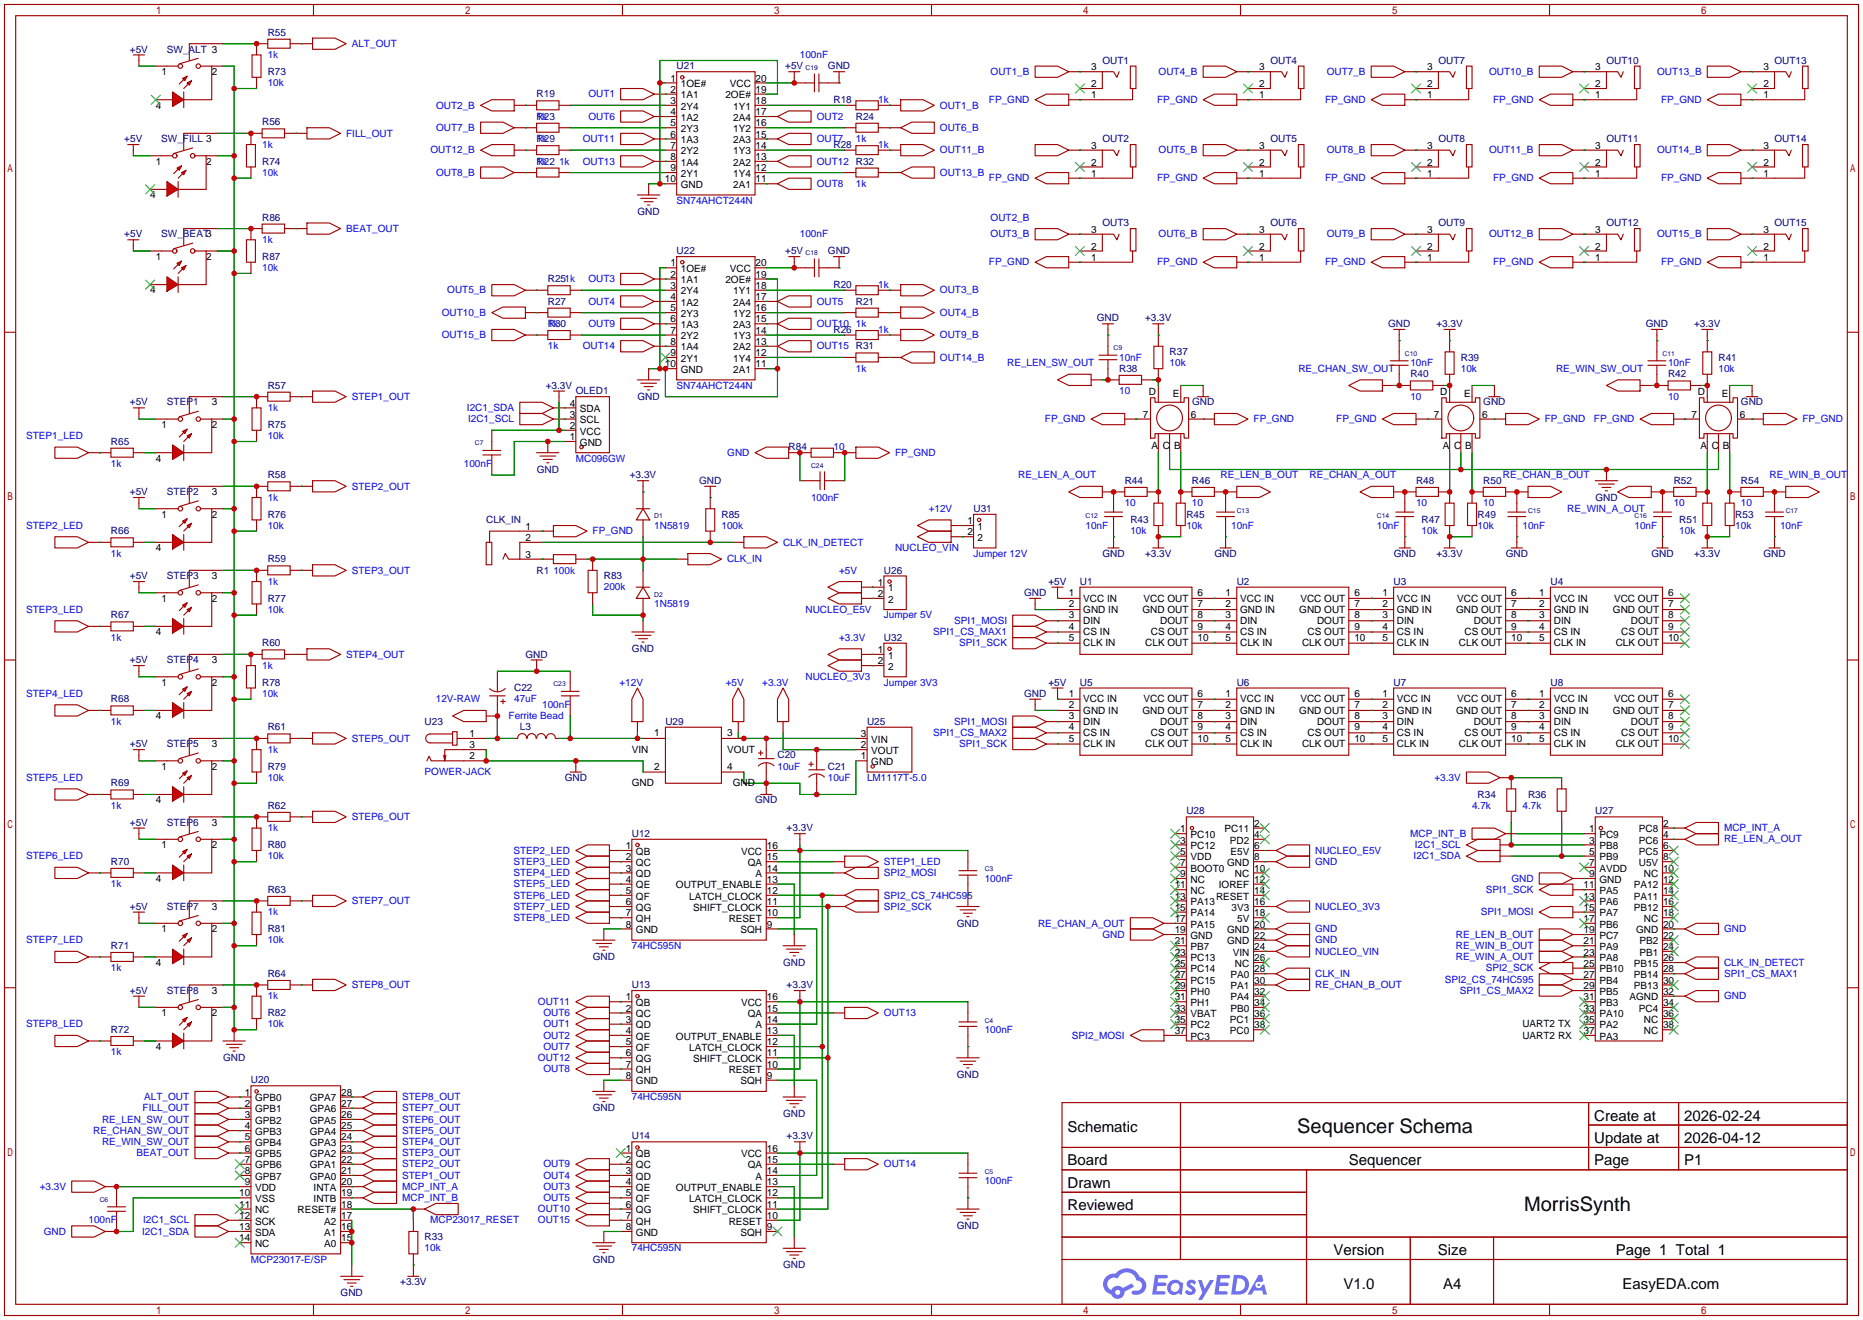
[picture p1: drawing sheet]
<svg xmlns="http://www.w3.org/2000/svg" width="422mm" height="299mm" viewBox="0 0 422 299" stroke-linecap="round" stroke-linejoin="round" font-family="sans-serif">
<defs><g id="words">
<g font-size="4.5">
<text x="294.1" y="256.8">Sequencer Schema</text>
<text x="345.6" y="274.6">MorrisSynth</text>
</g>
<g font-size="3.4">
<text x="242.1" y="256.5">Schematic</text>
<text x="361.5" y="254">Create at</text>
<text x="381.9" y="254">2026-02-24</text>
<text x="361.5" y="259.1">Update at</text>
<text x="381.9" y="259.1">2026-04-12</text>
<text x="242.1" y="264.2">Board</text>
<text x="242.1" y="269.2">Drawn</text>
<text x="305.8" y="264.2">Sequencer</text>
<text x="361.5" y="264.2">Page</text>
<text x="381.9" y="264.2">P1</text>
<text x="242.1" y="274.3">Reviewed</text>
<text x="302.4" y="284.5">Version</text>
<text x="326" y="284.5">Size</text>
<text x="366.4" y="284.5">Page 1 Total 1</text>
<text x="304.6" y="292.1">V1.0</text>
<text x="327.2" y="292.1">A4</text>
<text x="367.9" y="292.1">EasyEDA.com</text>
</g>
<g font-size="2.3" fill="#000080">
<text x="29.4" y="11.9">+5V</text>
<text x="37.8" y="11.9">SW_ALT 3</text>
<text x="60.7" y="8.1">R55</text>
<text x="60.7" y="17">R73</text>
<text x="153.4" y="15.7">U21</text>
<text x="178" y="15.7">+5V</text>
<text x="187.7" y="15.7">GND</text>
<text x="249.9" y="14.4">OUT1</text>
<text x="288" y="14.4">OUT4</text>
<text x="326.1" y="14.4">OUT7</text>
<text x="364.2" y="14.4">OUT10</text>
<text x="402.3" y="14.4">OUT13</text>
<text x="121.7" y="22.1">R19</text>
<text x="189" y="23.3">R18</text>
<text x="59.4" y="28.4">R56</text>
<text x="121.7" y="27.1">R23</text>
<text x="194.1" y="27.1">R24</text>
<text x="28.2" y="32.2">+5V</text>
<text x="36.6" y="32.2">SW_FILL 3</text>
<text x="121.7" y="32.2">R29</text>
<text x="189" y="33.5">R28</text>
<text x="249.9" y="32.2">OUT2</text>
<text x="288" y="32.2">OUT5</text>
<text x="326.1" y="32.2">OUT8</text>
<text x="364.2" y="32.2">OUT11</text>
<text x="402.3" y="32.2">OUT14</text>
<text x="59.4" y="37.3">R74</text>
<text x="121.7" y="37.3">R22</text>
<text x="28.2" y="53.8">+5V</text>
<text x="36.6" y="53.8">SW_BEAT3</text>
<text x="59.4" y="50">R86</text>
<text x="144.5" y="48.7">GND</text>
<text x="249.9" y="51.3">OUT3</text>
<text x="288" y="51.3">OUT6</text>
<text x="326.1" y="51.3">OUT9</text>
<text x="364.2" y="51.3">OUT12</text>
<text x="402.3" y="51.3">OUT15</text>
<text x="59.4" y="58.9">R87</text>
<text x="153.4" y="57.6">U22</text>
<text x="178" y="57.6">+5V</text>
<text x="187.7" y="57.6">GND</text>
<text x="124.2" y="64">R251k</text>
<text x="189" y="65.2">R20</text>
<text x="124.2" y="69.1">R27</text>
<text x="194.1" y="69.1">R21</text>
<text x="124.2" y="74.1">R30</text>
<text x="189" y="75.4">R26</text>
<text x="248.7" y="72.9">GND</text>
<text x="259.6" y="72.9">+3.3V</text>
<text x="314.7" y="74.1">GND</text>
<text x="325.7" y="74.1">+3.3V</text>
<text x="373.1" y="74.1">GND</text>
<text x="384.1" y="74.1">+3.3V</text>
<text x="265.2" y="80.5">R37</text>
<text x="331.2" y="81.8">R39</text>
<text x="389.6" y="81.8">R41</text>
<text x="60.7" y="88.1">R57</text>
<text x="123.8" y="88.1">+3.3V</text>
<text x="130.6" y="89.4">OLED1</text>
<text x="253.7" y="84.3">R38</text>
<text x="319.8" y="85.6">R40</text>
<text x="378.2" y="85.6">R42</text>
<text x="29.4" y="91.9">+5V</text>
<text x="37.8" y="91.9">STEP1</text>
<text x="144.5" y="90.6">GND</text>
<text x="270.3" y="91.9">GND</text>
<text x="336.3" y="91.9">GND</text>
<text x="394.7" y="91.9">GND</text>
<text x="25.1" y="100.8">R65</text>
<text x="60.7" y="97">R75</text>
<text x="121.7" y="107.2">GND</text>
<text x="178.8" y="102.1">R84</text>
<text x="29.4" y="112.2">+5V</text>
<text x="37.8" y="112.2">STEP2</text>
<text x="60.7" y="108.4">R58</text>
<text x="142.8" y="108.4">+3.3V</text>
<text x="158.5" y="109.7">GND</text>
<text x="255" y="109.7">R44</text>
<text x="270.3" y="109.7">R46</text>
<text x="321.1" y="109.7">R48</text>
<text x="336.3" y="109.7">R50</text>
<text x="361.7" y="113.5">GND</text>
<text x="379.5" y="109.7">R52</text>
<text x="394.7" y="109.7">R54</text>
<text x="60.7" y="117.3">R76</text>
<text x="110.2" y="118.6">CLK_IN</text>
<text x="163.6" y="117.3">R85</text>
<text x="220.7" y="116">U31</text>
<text x="256.3" y="118.6">R43</text>
<text x="269" y="117.3">R45</text>
<text x="322.3" y="118.6">R47</text>
<text x="335" y="117.3">R49</text>
<text x="380.7" y="118.6">R51</text>
<text x="393.4" y="117.3">R53</text>
<text x="25.1" y="121.1">R66</text>
<text x="29.4" y="131.3">+5V</text>
<text x="37.8" y="131.3">STEP3</text>
<text x="60.7" y="127.5">R59</text>
<text x="121.7" y="130">R1</text>
<text x="136.9" y="131.3">R83</text>
<text x="200.4" y="130">U26</text>
<text x="250" y="126.2">GND</text>
<text x="259.6" y="126.2">+3.3V</text>
<text x="275.4" y="126.2">GND</text>
<text x="316" y="126.2">GND</text>
<text x="325.7" y="126.2">+3.3V</text>
<text x="341.4" y="126.2">GND</text>
<text x="374.4" y="126.2">GND</text>
<text x="384.1" y="126.2">+3.3V</text>
<text x="399.8" y="126.2">GND</text>
<text x="60.7" y="136.4">R77</text>
<text x="232.2" y="135.1">GND</text>
<text x="237.7" y="132.6">+5V</text>
<text x="244.9" y="132.6">U1</text>
<text x="280.4" y="132.6">U2</text>
<text x="316" y="132.6">U3</text>
<text x="351.5" y="132.6">U4</text>
<text x="25.1" y="140.2">R67</text>
<text x="59.4" y="146.5">R60</text>
<text x="119.1" y="149.1">GND</text>
<text x="143.3" y="147.8">GND</text>
<text x="200.4" y="145.3">U32</text>
<text x="29.4" y="150.3">+5V</text>
<text x="37.8" y="150.3">STEP4</text>
<text x="59.4" y="155.4">R78</text>
<text x="237.7" y="155.4">+5V</text>
<text x="244.9" y="155.4">U5</text>
<text x="280.4" y="155.4">U6</text>
<text x="316" y="155.4">U7</text>
<text x="351.5" y="155.4">U8</text>
<text x="25.1" y="159.2">R68</text>
<text x="116.6" y="156.7">C22</text>
<text x="232.2" y="158">GND</text>
<text x="60.7" y="165.6">R61</text>
<text x="96.3" y="164.3">U23</text>
<text x="117.9" y="165.6">L3</text>
<text x="150.9" y="164.3">U29</text>
<text x="196.6" y="164.3">U25</text>
<text x="29.4" y="169.4">+5V</text>
<text x="37.8" y="169.4">STEP5</text>
<text x="176.3" y="171.9">C20</text>
<text x="25.1" y="178.3">R69</text>
<text x="60.7" y="174.5">R79</text>
<text x="128" y="177">GND</text>
<text x="187.7" y="174.5">C21</text>
<text x="60.7" y="183.4">R62</text>
<text x="171.2" y="182.1">GND</text>
<text x="269" y="184.6">U28</text>
<text x="335" y="180.8">R34</text>
<text x="346.5" y="180.8">R36</text>
<text x="361.7" y="184.6">U27</text>
<text x="29.4" y="187.2">+5V</text>
<text x="37.8" y="187.2">STEP6</text>
<text x="143.3" y="189.7">U12</text>
<text x="178.4" y="188.4">+3.3V</text>
<text x="25.1" y="196.1">R70</text>
<text x="60.7" y="192.2">R80</text>
<text x="60.7" y="202.4">R63</text>
<text x="29.4" y="206.2">+5V</text>
<text x="37.8" y="206.2">STEP7</text>
<text x="25.1" y="215.1">R71</text>
<text x="60.7" y="211.3">R81</text>
<text x="216.9" y="210">GND</text>
<text x="60.7" y="221.5">R64</text>
<text x="134.4" y="217.6">GND</text>
<text x="177.6" y="218.9">GND</text>
<text x="29.4" y="225.3">+5V</text>
<text x="37.8" y="225.3">STEP8</text>
<text x="143.3" y="224">U13</text>
<text x="178.4" y="224">+3.3V</text>
<text x="60.7" y="230.3">R82</text>
<text x="25.1" y="234.2">R72</text>
<text x="50.6" y="240.5">GND</text>
<text x="56.9" y="245.6">U20</text>
<text x="216.9" y="244.3">GND</text>
<text x="134.4" y="251.9">GND</text>
<text x="177.6" y="253.2">GND</text>
<text x="143.3" y="258.3">U14</text>
<text x="178.4" y="258.3">+3.3V</text>
<text x="96.3" y="281.1">R33</text>
<text x="216.9" y="278.6">GND</text>
<text x="134.4" y="286.2">GND</text>
<text x="177.6" y="287.5">GND</text>
<text x="77.2" y="293.8">GND</text>
<text x="90.7" y="291.3">+3.3V</text>
</g>
<g font-size="2.3" fill="#00f">
<text x="79.8" y="10.6">ALT_OUT</text>
<text x="60.7" y="13.2">1k</text>
<text x="181.4" y="13.2">100nF</text>
<text x="224.6" y="17">OUT1_B</text>
<text x="262.7" y="17">OUT4_B</text>
<text x="300.8" y="17">OUT7_B</text>
<text x="337.6" y="17">OUT10_B</text>
<text x="375.7" y="17">OUT13_B</text>
<text x="60.7" y="19.5">10k</text>
<text x="133.4" y="22.1">OUT1</text>
<text x="199.1" y="23.3">1k</text>
<text x="224.2" y="23.3">FP_GND</text>
<text x="262.3" y="23.3">FP_GND</text>
<text x="300.4" y="23.3">FP_GND</text>
<text x="338.5" y="23.3">FP_GND</text>
<text x="376.6" y="23.3">FP_GND</text>
<text x="98.9" y="29.7">OUT7_B</text>
<text x="98.9" y="24.6">OUT2_B</text>
<text x="121.7" y="27.1">1k</text>
<text x="133.4" y="27.1">OUT6</text>
<text x="185.2" y="27.1">OUT2</text>
<text x="213.1" y="24.6">OUT1_B</text>
<text x="213.1" y="29.7">OUT6_B</text>
<text x="59.4" y="33.5">1k</text>
<text x="78.5" y="31">FILL_OUT</text>
<text x="97.6" y="34.8">OUT12_B</text>
<text x="121.7" y="32.2">1k</text>
<text x="132.1" y="32.2">OUT11</text>
<text x="185.2" y="32.2">OUT7</text>
<text x="194.1" y="32.2">1k</text>
<text x="199.1" y="33.5">1k</text>
<text x="213.1" y="34.8">OUT11_B</text>
<text x="262.7" y="34.8">OUT5_B</text>
<text x="300.8" y="34.8">OUT8_B</text>
<text x="337.6" y="34.8">OUT11_B</text>
<text x="375.7" y="34.8">OUT14_B</text>
<text x="59.4" y="39.8">10k</text>
<text x="98.9" y="39.8">OUT8_B</text>
<text x="121.7" y="37.3">1k</text>
<text x="126.7" y="37.3">1k</text>
<text x="132.1" y="37.3">OUT13</text>
<text x="185.2" y="37.3">OUT12 R32</text>
<text x="213.1" y="39.8">OUT13_B</text>
<text x="224.2" y="41.1">FP_GND</text>
<text x="262.3" y="41.1">FP_GND</text>
<text x="300.4" y="41.1">FP_GND</text>
<text x="338.5" y="41.1">FP_GND</text>
<text x="376.6" y="41.1">FP_GND</text>
<text x="153.4" y="46.2">SN74AHCT244N</text>
<text x="185.2" y="42.4">OUT8</text>
<text x="194.1" y="42.4">1k</text>
<text x="78.5" y="52.5">BEAT_OUT</text>
<text x="181.4" y="53.8">100nF</text>
<text x="224.6" y="50">OUT2_B</text>
<text x="224.6" y="53.8">OUT3_B</text>
<text x="262.7" y="53.8">OUT6_B</text>
<text x="300.8" y="53.8">OUT9_B</text>
<text x="337.6" y="53.8">OUT12_B</text>
<text x="375.7" y="53.8">OUT15_B</text>
<text x="59.4" y="55.1">1k</text>
<text x="59.4" y="61.4">10k</text>
<text x="133.4" y="64">OUT3</text>
<text x="199.1" y="65.2">1k</text>
<text x="224.2" y="60.2">FP_GND</text>
<text x="262.3" y="60.2">FP_GND</text>
<text x="300.4" y="60.2">FP_GND</text>
<text x="338.5" y="60.2">FP_GND</text>
<text x="376.6" y="60.2">FP_GND</text>
<text x="100.2" y="71.6">OUT10_B</text>
<text x="101.4" y="66.5">OUT5_B</text>
<text x="133.4" y="69.1">OUT4</text>
<text x="185.2" y="69.1">OUT5</text>
<text x="213.1" y="66.5">OUT3_B</text>
<text x="213.1" y="71.6">OUT4_B</text>
<text x="100.2" y="76.7">OUT15_B</text>
<text x="124.2" y="74.1">1k</text>
<text x="133.4" y="74.1">OUT9</text>
<text x="185.2" y="74.1">OUT10</text>
<text x="194.1" y="74.1">1k</text>
<text x="199.1" y="75.4">1k</text>
<text x="213.1" y="76.7">OUT9_B</text>
<text x="124.2" y="79.2">1k</text>
<text x="132.1" y="79.2">OUT14</text>
<text x="185.2" y="79.2">OUT15 R31</text>
<text x="213.1" y="81.8">OUT14_B</text>
<text x="228.3" y="83">RE_LEN_SW_OUT</text>
<text x="253.7" y="81.8">10nF</text>
<text x="265.2" y="83">10k</text>
<text x="319.8" y="83">10nF</text>
<text x="378.2" y="83">10nF</text>
<text x="153.4" y="88.1">SN74AHCT244N</text>
<text x="194.1" y="84.3">1k</text>
<text x="253.7" y="89.4">10</text>
<text x="294.4" y="84.3">RE_CHAN_SW_OUT</text>
<text x="331.2" y="84.3">10k</text>
<text x="352.8" y="84.3">RE_WIN_SW_OUT</text>
<text x="389.6" y="84.3">10k</text>
<text x="60.7" y="93.2">1k</text>
<text x="79.8" y="90.6">STEP1_OUT</text>
<text x="105.9" y="93.2">I2C1_SDA</text>
<text x="106.1" y="95.7">I2C1_SCL</text>
<text x="236.9" y="95.7">FP_GND</text>
<text x="284.2" y="95.7">FP_GND</text>
<text x="303" y="95.7">FP_GND</text>
<text x="319.8" y="90.6">10</text>
<text x="350.3" y="95.7">FP_GND</text>
<text x="361.4" y="95.7">FP_GND</text>
<text x="378.2" y="90.6">10</text>
<text x="408.7" y="95.7">FP_GND</text>
<text x="5.9" y="99.5">STEP1_LED</text>
<text x="60.7" y="99.5">10k</text>
<text x="25.1" y="105.9">1k</text>
<text x="105.2" y="105.9">100nF</text>
<text x="130.6" y="104.6">MC096GW</text>
<text x="164.9" y="103.3">GND</text>
<text x="189" y="102.1">10</text>
<text x="202.9" y="103.3">FP_GND</text>
<text x="60.7" y="113.5">1k</text>
<text x="79.8" y="111">STEP2_OUT</text>
<text x="183.9" y="113.5">100nF</text>
<text x="230.9" y="108.4">RE_LEN_A_OUT</text>
<text x="276.7" y="108.4">RE_LEN_B_OUT</text>
<text x="296.9" y="108.4">RE_CHAN_A_OUT</text>
<text x="340.8" y="108.4">RE_CHAN_B_OUT</text>
<text x="401.2" y="108.4">RE_WIN_B_OUT</text>
<text x="5.9" y="119.9">STEP2_LED</text>
<text x="60.7" y="119.9">10k</text>
<text x="148.3" y="119.9">1N5819</text>
<text x="163.6" y="119.9">100k</text>
<text x="210.6" y="116">+12V</text>
<text x="246.1" y="119.9">10nF</text>
<text x="255" y="114.8">10</text>
<text x="269" y="119.9">10k</text>
<text x="270.3" y="114.8">10</text>
<text x="279.1" y="119.9">10nF</text>
<text x="312.2" y="119.9">10nF</text>
<text x="321.1" y="114.8">10</text>
<text x="335" y="119.9">10k</text>
<text x="336.3" y="114.8">10</text>
<text x="345.2" y="119.9">10nF</text>
<text x="355.3" y="116">RE_WIN_A_OUT</text>
<text x="370.6" y="119.9">10nF</text>
<text x="379.5" y="114.8">10</text>
<text x="393.4" y="119.9">10k</text>
<text x="394.7" y="114.8">10</text>
<text x="403.6" y="119.9">10nF</text>
<text x="134.4" y="121.1">FP_GND</text>
<text x="177.5" y="123.7">CLK_IN_DETECT</text>
<text x="202.9" y="124.9">NUCLEO_VIN</text>
<text x="256.3" y="121.1">10k</text>
<text x="322.3" y="121.1">10k</text>
<text x="380.7" y="121.1">10k</text>
<text x="25.1" y="126.2">1k</text>
<text x="79.8" y="130">STEP3_OUT</text>
<text x="125.5" y="130">100k</text>
<text x="164.8" y="127.5">CLK_IN</text>
<text x="190.2" y="130">+5V</text>
<text x="220.7" y="126.2">Jumper 12V</text>
<text x="60.7" y="132.6">1k</text>
<text x="136.9" y="133.8">200k</text>
<text x="148.3" y="137.6">1N5819</text>
<text x="5.9" y="138.9">STEP3_LED</text>
<text x="60.7" y="138.9">10k</text>
<text x="182.6" y="138.9">NUCLEO_E5V</text>
<text x="200.4" y="140.2">Jumper 5V</text>
<text x="211.6" y="144">SPI1_CS_MAX1</text>
<text x="216.4" y="141.4">SPI1_MOSI</text>
<text x="25.1" y="145.3">1k</text>
<text x="78.5" y="149.1">STEP4_OUT</text>
<text x="190.2" y="145.3">+3.3V</text>
<text x="217.5" y="146.5">SPI1_SCK</text>
<text x="59.4" y="151.6">1k</text>
<text x="140.4" y="155.4">+12V</text>
<text x="164.6" y="155.4">+5V</text>
<text x="172.8" y="155.4">+3.3V</text>
<text x="182.6" y="154.1">NUCLEO_3V3</text>
<text x="200.4" y="155.4">Jumper 3V3</text>
<text x="5.9" y="158">STEP4_LED</text>
<text x="59.4" y="158">10k</text>
<text x="98.8" y="159.2">12V-RAW</text>
<text x="116.6" y="159.2">47uF</text>
<text x="122.9" y="160.5">100nF</text>
<text x="25.1" y="164.3">1k</text>
<text x="115.3" y="163">Ferrite Bead</text>
<text x="211.6" y="166.8">SPI1_CS_MAX2</text>
<text x="216.4" y="164.3">SPI1_MOSI</text>
<text x="60.7" y="170.7">1k</text>
<text x="79.8" y="168.1">STEP5_OUT</text>
<text x="217.5" y="169.4">SPI1_SCK</text>
<text x="5.9" y="177">STEP5_LED</text>
<text x="60.7" y="177">10k</text>
<text x="96.3" y="175.7">POWER-JACK</text>
<text x="176.3" y="174.5">10uF</text>
<text x="187.7" y="177">10uF</text>
<text x="196.6" y="177">LM1117T-5.0</text>
<text x="325.2" y="177">+3.3V</text>
<text x="25.1" y="183.4">1k</text>
<text x="79.8" y="185.9">STEP6_OUT</text>
<text x="333.8" y="183.4">4.7k</text>
<text x="345.2" y="183.4">4.7k</text>
<text x="60.7" y="188.4">1k</text>
<text x="319.8" y="189.7">MCP_INT_B</text>
<text x="390.9" y="191">RE_LEN_A_OUT</text>
<text x="390.9" y="188.4">MCP_INT_A</text>
<text x="5.9" y="194.8">STEP6_LED</text>
<text x="60.7" y="194.8">10k</text>
<text x="116.4" y="193.5">STEP2_LED</text>
<text x="116.4" y="196.1">STEP3_LED</text>
<text x="200.4" y="196.1">STEP1_LED</text>
<text x="298.2" y="196.1">GND</text>
<text x="298.2" y="193.5">NUCLEO_E5V</text>
<text x="320.5" y="194.8">I2C1_SDA</text>
<text x="320.8" y="192.2">I2C1_SCL</text>
<text x="25.1" y="201.1">1k</text>
<text x="116.4" y="198.6">STEP4_LED</text>
<text x="116.4" y="201.1">STEP5_LED</text>
<text x="116.4" y="203.7">STEP6_LED</text>
<text x="200.4" y="198.6">SPI2_MOSI</text>
<text x="200.4" y="203.7">SPI2_CS_74HC595</text>
<text x="223.3" y="199.9">100nF</text>
<text x="336.9" y="202.4">SPI1_SCK</text>
<text x="342.7" y="199.9">GND</text>
<text x="60.7" y="207.5">1k</text>
<text x="79.8" y="204.9">STEP7_OUT</text>
<text x="116.4" y="206.2">STEP7_LED</text>
<text x="116.4" y="208.8">STEP8_LED</text>
<text x="200.4" y="206.2">SPI2_SCK</text>
<text x="298.2" y="206.2">NUCLEO_3V3</text>
<text x="335.8" y="207.5">SPI1_MOSI</text>
<text x="5.9" y="213.8">STEP7_LED</text>
<text x="60.7" y="213.8">10k</text>
<text x="143.3" y="215.1">74HC595N</text>
<text x="235.4" y="210">RE_CHAN_A_OUT</text>
<text x="250" y="212.6">GND</text>
<text x="298.2" y="213.8">GND</text>
<text x="298.2" y="211.3">GND</text>
<text x="330.1" y="212.6">RE_LEN_B_OUT</text>
<text x="330.1" y="215.1">RE_WIN_B_OUT</text>
<text x="390.9" y="211.3">GND</text>
<text x="25.1" y="220.2">1k</text>
<text x="298.2" y="221.5">CLK_IN</text>
<text x="298.2" y="216.4">NUCLEO_VIN</text>
<text x="330.1" y="217.6">RE_WIN_A_OUT</text>
<text x="336.9" y="220.2">SPI2_SCK</text>
<text x="390.9" y="218.9">CLK_IN_DETECT</text>
<text x="390.9" y="221.5">SPI1_CS_MAX1</text>
<text x="60.7" y="226.5">1k</text>
<text x="79.8" y="224">STEP8_OUT</text>
<text x="122" y="227.8">OUT11</text>
<text x="298.2" y="224">RE_CHAN_B_OUT</text>
<text x="327.6" y="222.7">SPI2_CS_74HC595</text>
<text x="331" y="225.3">SPI1_CS_MAX2</text>
<text x="390.9" y="226.5">GND</text>
<text x="5.9" y="232.9">STEP8_LED</text>
<text x="60.7" y="232.9">10k</text>
<text x="123.2" y="230.3">OUT6</text>
<text x="123.2" y="232.9">OUT1</text>
<text x="200.4" y="230.3">OUT13</text>
<text x="25.1" y="239.2">1k</text>
<text x="123.2" y="238">OUT7</text>
<text x="123.2" y="235.4">OUT2</text>
<text x="223.3" y="234.2">100nF</text>
<text x="243" y="235.4">SPI2_MOSI</text>
<text x="122" y="240.5">OUT12</text>
<text x="123.2" y="243">OUT8</text>
<text x="32.3" y="251.9">FILL_OUT</text>
<text x="32.7" y="249.4">ALT_OUT</text>
<text x="91.2" y="251.9">STEP7_OUT</text>
<text x="91.2" y="249.4">STEP8_OUT</text>
<text x="143.3" y="249.4">74HC595N</text>
<text x="21.1" y="257">RE_CHAN_SW_OUT</text>
<text x="23.1" y="254.5">RE_LEN_SW_OUT</text>
<text x="91.2" y="257">STEP5_OUT</text>
<text x="91.2" y="254.5">STEP6_OUT</text>
<text x="23.1" y="259.6">RE_WIN_SW_OUT</text>
<text x="31" y="262.1">BEAT_OUT</text>
<text x="91.2" y="262.1">STEP3_OUT</text>
<text x="91.2" y="259.6">STEP4_OUT</text>
<text x="9" y="269.7">+3.3V</text>
<text x="91.2" y="267.2">STEP1_OUT</text>
<text x="91.2" y="264.6">STEP2_OUT</text>
<text x="91.2" y="269.7">MCP_INT_A</text>
<text x="123.2" y="267.2">OUT4</text>
<text x="123.2" y="269.7">OUT3</text>
<text x="123.2" y="264.6">OUT9</text>
<text x="200.4" y="264.6">OUT14</text>
<text x="223.3" y="268.4">100nF</text>
<text x="91.2" y="272.3">MCP_INT_B</text>
<text x="122" y="274.8">OUT10</text>
<text x="123.2" y="272.3">OUT5</text>
<text x="9.9" y="279.9">GND</text>
<text x="20.1" y="277.3">100nF</text>
<text x="32.2" y="279.9">I2C1_SDA</text>
<text x="32.5" y="277.3">I2C1_SCL</text>
<text x="97.5" y="277.3">MCP23017_RESET</text>
<text x="122" y="277.3">OUT15</text>
<text x="56.9" y="286.2">MCP23017-E/SP</text>
<text x="96.3" y="283.7">10k</text>
<text x="143.3" y="283.7">74HC595N</text>
</g>
<g font-size="2.3">
<text x="36.6" y="17">1</text>
<text x="48" y="17">2</text>
<text x="247.4" y="15.9">3</text>
<text x="285.5" y="15.9">3</text>
<text x="323.6" y="15.9">3</text>
<text x="361.7" y="15.9">3</text>
<text x="399.8" y="15.9">3</text>
<text x="152" y="18.5">1</text>
<text x="152" y="21">2</text>
<text x="152" y="23.6">3</text>
<text x="154.4" y="19.8">1OE#</text>
<text x="154.4" y="22.3">1A1</text>
<text x="164.5" y="22.3">2OE#</text>
<text x="165.5" y="19.8">VCC</text>
<text x="171.3" y="23.6">18</text>
<text x="171.3" y="21">19</text>
<text x="171.3" y="18.5">20</text>
<text x="247.4" y="22.3">1</text>
<text x="247.4" y="19.8">2</text>
<text x="285.5" y="22.3">1</text>
<text x="285.5" y="19.8">2</text>
<text x="323.6" y="22.3">1</text>
<text x="323.6" y="19.8">2</text>
<text x="361.7" y="22.3">1</text>
<text x="361.7" y="19.8">2</text>
<text x="399.8" y="22.3">1</text>
<text x="399.8" y="19.8">2</text>
<text x="35.3" y="24.6">4</text>
<text x="152" y="26.1">4</text>
<text x="152" y="28.6">5</text>
<text x="154.4" y="24.8">2Y4</text>
<text x="154.4" y="27.4">1A2</text>
<text x="154.4" y="29.9">2Y3</text>
<text x="166.2" y="29.9">1Y2</text>
<text x="166.2" y="27.4">2A4</text>
<text x="166.2" y="24.8">1Y1</text>
<text x="171.3" y="28.6">16</text>
<text x="171.3" y="26.1">17</text>
<text x="152" y="31.2">6</text>
<text x="152" y="33.7">7</text>
<text x="154.4" y="32.5">1A3</text>
<text x="154.4" y="35">2Y2</text>
<text x="166.2" y="35">1Y3</text>
<text x="166.2" y="32.5">2A3</text>
<text x="171.3" y="33.7">14</text>
<text x="171.3" y="31.2">15</text>
<text x="247.4" y="33.7">3</text>
<text x="285.5" y="33.7">3</text>
<text x="323.6" y="33.7">3</text>
<text x="361.7" y="33.7">3</text>
<text x="399.8" y="33.7">3</text>
<text x="35.3" y="37.3">1</text>
<text x="46.7" y="37.3">2</text>
<text x="150.8" y="41.3">10</text>
<text x="152" y="36.3">8</text>
<text x="152" y="38.8">9</text>
<text x="154.4" y="37.5">1A4</text>
<text x="154.4" y="40.1">2Y1</text>
<text x="166.2" y="40.1">1Y4</text>
<text x="166.2" y="37.5">2A2</text>
<text x="171.3" y="41.3">11</text>
<text x="171.3" y="38.8">12</text>
<text x="171.3" y="36.3">13</text>
<text x="247.4" y="40.1">1</text>
<text x="247.4" y="37.5">2</text>
<text x="285.5" y="40.1">1</text>
<text x="285.5" y="37.5">2</text>
<text x="323.6" y="40.1">1</text>
<text x="323.6" y="37.5">2</text>
<text x="361.7" y="40.1">1</text>
<text x="361.7" y="37.5">2</text>
<text x="399.8" y="40.1">1</text>
<text x="399.8" y="37.5">2</text>
<text x="34" y="44.9">4</text>
<text x="154.4" y="42.6">GND</text>
<text x="166.2" y="42.6">2A1</text>
<text x="247.4" y="52.8">3</text>
<text x="285.5" y="52.8">3</text>
<text x="323.6" y="52.8">3</text>
<text x="361.7" y="52.8">3</text>
<text x="399.8" y="52.8">3</text>
<text x="35.3" y="58.9">1</text>
<text x="46.7" y="58.9">2</text>
<text x="247.4" y="59.1">1</text>
<text x="247.4" y="56.6">2</text>
<text x="285.5" y="59.1">1</text>
<text x="285.5" y="56.6">2</text>
<text x="323.6" y="59.1">1</text>
<text x="323.6" y="56.6">2</text>
<text x="361.7" y="59.1">1</text>
<text x="361.7" y="56.6">2</text>
<text x="399.8" y="59.1">1</text>
<text x="399.8" y="56.6">2</text>
<text x="152" y="60.4">1</text>
<text x="152" y="62.9">2</text>
<text x="152" y="65.5">3</text>
<text x="154.4" y="61.7">1OE#</text>
<text x="154.4" y="64.2">1A1</text>
<text x="164.5" y="64.2">2OE#</text>
<text x="165.5" y="61.7">VCC</text>
<text x="171.3" y="65.5">18</text>
<text x="171.3" y="62.9">19</text>
<text x="171.3" y="60.4">20</text>
<text x="34" y="66.5">4</text>
<text x="152" y="68">4</text>
<text x="152" y="70.6">5</text>
<text x="154.4" y="66.7">2Y4</text>
<text x="154.4" y="69.3">1A2</text>
<text x="154.4" y="71.8">2Y3</text>
<text x="166.2" y="71.8">1Y2</text>
<text x="166.2" y="69.3">2A4</text>
<text x="166.2" y="66.7">1Y1</text>
<text x="171.3" y="70.6">16</text>
<text x="171.3" y="68">17</text>
<text x="152" y="73.1">6</text>
<text x="152" y="75.6">7</text>
<text x="154.4" y="74.4">1A3</text>
<text x="154.4" y="76.9">2Y2</text>
<text x="166.2" y="76.9">1Y3</text>
<text x="166.2" y="74.4">2A3</text>
<text x="171.3" y="75.6">14</text>
<text x="171.3" y="73.1">15</text>
<text x="150.8" y="83.3">10</text>
<text x="152" y="78.2">8</text>
<text x="152" y="80.7">9</text>
<text x="154.4" y="79.4">1A4</text>
<text x="154.4" y="82">2Y1</text>
<text x="166.2" y="82">1Y4</text>
<text x="166.2" y="79.4">2A2</text>
<text x="171.3" y="83.3">11</text>
<text x="171.3" y="80.7">12</text>
<text x="171.3" y="78.2">13</text>
<text x="154.4" y="84.5">GND</text>
<text x="166.2" y="84.5">2A1</text>
<text x="260.5" y="89.6">D</text>
<text x="265.9" y="89.9">E</text>
<text x="326.5" y="89.6">D</text>
<text x="332" y="89.9">E</text>
<text x="385" y="89.6">D</text>
<text x="390.4" y="89.9">E</text>
<text x="48" y="91.9">3</text>
<text x="129.2" y="94.7">3</text>
<text x="129.2" y="92.1">4</text>
<text x="131.5" y="96">SCL</text>
<text x="131.5" y="93.4">SDA</text>
<text x="259.1" y="94.7">7</text>
<text x="270" y="94.7">6</text>
<text x="325.1" y="94.7">7</text>
<text x="336" y="94.7">6</text>
<text x="383.6" y="94.7">7</text>
<text x="394.5" y="94.7">6</text>
<text x="36.6" y="97">1</text>
<text x="48" y="97">2</text>
<text x="129.2" y="99.8">1</text>
<text x="129.2" y="97.2">2</text>
<text x="131.5" y="101">GND</text>
<text x="131.5" y="98.5">VCC</text>
<text x="261.1" y="101.8">A</text>
<text x="263.7" y="101.8">C</text>
<text x="266.2" y="101.8">B</text>
<text x="327.2" y="101.8">A</text>
<text x="329.7" y="101.8">C</text>
<text x="332.2" y="101.8">B</text>
<text x="385.6" y="101.8">A</text>
<text x="388.1" y="101.8">C</text>
<text x="390.7" y="101.8">B</text>
<text x="35.3" y="104.6">4</text>
<text x="48" y="112.2">3</text>
<text x="36.6" y="117.3">1</text>
<text x="48" y="117.3">2</text>
<text x="219.3" y="118.8">1</text>
<text x="35.3" y="124.9">4</text>
<text x="119.1" y="120.1">1</text>
<text x="119.1" y="122.6">2</text>
<text x="219.3" y="121.4">2</text>
<text x="221.7" y="120.1">1</text>
<text x="221.7" y="122.6">2</text>
<text x="48" y="131.3">3</text>
<text x="119.1" y="126.4">3</text>
<text x="36.6" y="136.4">1</text>
<text x="48" y="136.4">2</text>
<text x="199" y="132.8">1</text>
<text x="199" y="135.3">2</text>
<text x="201.3" y="134.1">1</text>
<text x="201.3" y="136.6">2</text>
<text x="242.3" y="135.1">1</text>
<text x="242.3" y="137.6">2</text>
<text x="245.6" y="136.4">VCC IN</text>
<text x="259.3" y="136.4">VCC OUT</text>
<text x="271.5" y="135.1">6</text>
<text x="271.5" y="137.6">7</text>
<text x="277.9" y="135.1">1</text>
<text x="277.9" y="137.6">2</text>
<text x="281.2" y="136.4">VCC IN</text>
<text x="294.8" y="136.4">VCC OUT</text>
<text x="307.1" y="135.1">6</text>
<text x="307.1" y="137.6">7</text>
<text x="313.4" y="135.1">1</text>
<text x="313.4" y="137.6">2</text>
<text x="316.7" y="136.4">VCC IN</text>
<text x="330.4" y="136.4">VCC OUT</text>
<text x="342.6" y="135.1">6</text>
<text x="342.6" y="137.6">7</text>
<text x="349" y="135.1">1</text>
<text x="349" y="137.6">2</text>
<text x="352.3" y="136.4">VCC IN</text>
<text x="366" y="136.4">VCC OUT</text>
<text x="378.2" y="135.1">6</text>
<text x="378.2" y="137.6">7</text>
<text x="35.3" y="144">4</text>
<text x="242.3" y="140.2">3</text>
<text x="242.3" y="142.7">4</text>
<text x="245.6" y="138.9">GND IN</text>
<text x="245.6" y="141.4">DIN</text>
<text x="245.6" y="144">CS IN</text>
<text x="259" y="138.9">GND OUT</text>
<text x="260.9" y="144">CS OUT</text>
<text x="263.1" y="141.4">DOUT</text>
<text x="271.5" y="140.2">8</text>
<text x="271.5" y="142.7">9</text>
<text x="277.9" y="140.2">3</text>
<text x="277.9" y="142.7">4</text>
<text x="281.2" y="138.9">GND IN</text>
<text x="281.2" y="141.4">DIN</text>
<text x="281.2" y="144">CS IN</text>
<text x="294.6" y="138.9">GND OUT</text>
<text x="296.5" y="144">CS OUT</text>
<text x="298.6" y="141.4">DOUT</text>
<text x="307.1" y="140.2">8</text>
<text x="307.1" y="142.7">9</text>
<text x="313.4" y="140.2">3</text>
<text x="313.4" y="142.7">4</text>
<text x="316.7" y="138.9">GND IN</text>
<text x="316.7" y="141.4">DIN</text>
<text x="316.7" y="144">CS IN</text>
<text x="330.2" y="138.9">GND OUT</text>
<text x="332" y="144">CS OUT</text>
<text x="334.2" y="141.4">DOUT</text>
<text x="342.6" y="140.2">8</text>
<text x="342.6" y="142.7">9</text>
<text x="349" y="140.2">3</text>
<text x="349" y="142.7">4</text>
<text x="352.3" y="138.9">GND IN</text>
<text x="352.3" y="141.4">DIN</text>
<text x="352.3" y="144">CS IN</text>
<text x="365.7" y="138.9">GND OUT</text>
<text x="367.6" y="144">CS OUT</text>
<text x="369.7" y="141.4">DOUT</text>
<text x="378.2" y="140.2">8</text>
<text x="378.2" y="142.7">9</text>
<text x="199" y="148">1</text>
<text x="201.3" y="149.3">1</text>
<text x="242.3" y="145.3">5</text>
<text x="245.6" y="146.5">CLK IN</text>
<text x="259.7" y="146.5">CLK OUT</text>
<text x="271.5" y="145.3">10</text>
<text x="277.9" y="145.3">5</text>
<text x="281.2" y="146.5">CLK IN</text>
<text x="295.2" y="146.5">CLK OUT</text>
<text x="307.1" y="145.3">10</text>
<text x="313.4" y="145.3">5</text>
<text x="316.7" y="146.5">CLK IN</text>
<text x="330.8" y="146.5">CLK OUT</text>
<text x="342.6" y="145.3">10</text>
<text x="349" y="145.3">5</text>
<text x="352.3" y="146.5">CLK IN</text>
<text x="366.3" y="146.5">CLK OUT</text>
<text x="378.2" y="145.3">10</text>
<text x="36.6" y="155.4">1</text>
<text x="48" y="155.4">2</text>
<text x="48" y="150.3">3</text>
<text x="199" y="150.6">2</text>
<text x="201.3" y="151.8">2</text>
<text x="242.3" y="158">1</text>
<text x="242.3" y="160.5">2</text>
<text x="245.6" y="159.2">VCC IN</text>
<text x="245.6" y="161.8">GND IN</text>
<text x="259" y="161.8">GND OUT</text>
<text x="259.3" y="159.2">VCC OUT</text>
<text x="271.5" y="158">6</text>
<text x="271.5" y="160.5">7</text>
<text x="277.9" y="158">1</text>
<text x="277.9" y="160.5">2</text>
<text x="281.2" y="159.2">VCC IN</text>
<text x="281.2" y="161.8">GND IN</text>
<text x="294.6" y="161.8">GND OUT</text>
<text x="294.8" y="159.2">VCC OUT</text>
<text x="307.1" y="158">6</text>
<text x="307.1" y="160.5">7</text>
<text x="313.4" y="158">1</text>
<text x="313.4" y="160.5">2</text>
<text x="316.7" y="159.2">VCC IN</text>
<text x="316.7" y="161.8">GND IN</text>
<text x="330.2" y="161.8">GND OUT</text>
<text x="330.4" y="159.2">VCC OUT</text>
<text x="342.6" y="158">6</text>
<text x="342.6" y="160.5">7</text>
<text x="349" y="158">1</text>
<text x="349" y="160.5">2</text>
<text x="352.3" y="159.2">VCC IN</text>
<text x="352.3" y="161.8">GND IN</text>
<text x="365.7" y="161.8">GND OUT</text>
<text x="366" y="159.2">VCC OUT</text>
<text x="378.2" y="158">6</text>
<text x="378.2" y="160.5">7</text>
<text x="35.3" y="163">4</text>
<text x="106.4" y="167.1">1</text>
<text x="148.3" y="166.8">1</text>
<text x="164.8" y="166.8">3</text>
<text x="195.2" y="167.1">3</text>
<text x="242.3" y="163">3</text>
<text x="242.3" y="165.6">4</text>
<text x="245.6" y="164.3">DIN</text>
<text x="245.6" y="166.8">CS IN</text>
<text x="260.9" y="166.8">CS OUT</text>
<text x="263.1" y="164.3">DOUT</text>
<text x="271.5" y="163">8</text>
<text x="271.5" y="165.6">9</text>
<text x="277.9" y="163">3</text>
<text x="277.9" y="165.6">4</text>
<text x="281.2" y="164.3">DIN</text>
<text x="281.2" y="166.8">CS IN</text>
<text x="296.5" y="166.8">CS OUT</text>
<text x="298.6" y="164.3">DOUT</text>
<text x="307.1" y="163">8</text>
<text x="307.1" y="165.6">9</text>
<text x="313.4" y="163">3</text>
<text x="313.4" y="165.6">4</text>
<text x="316.7" y="164.3">DIN</text>
<text x="316.7" y="166.8">CS IN</text>
<text x="332" y="166.8">CS OUT</text>
<text x="334.2" y="164.3">DOUT</text>
<text x="342.6" y="163">8</text>
<text x="342.6" y="165.6">9</text>
<text x="349" y="163">3</text>
<text x="349" y="165.6">4</text>
<text x="352.3" y="164.3">DIN</text>
<text x="352.3" y="166.8">CS IN</text>
<text x="367.6" y="166.8">CS OUT</text>
<text x="369.7" y="164.3">DOUT</text>
<text x="378.2" y="163">8</text>
<text x="378.2" y="165.6">9</text>
<text x="48" y="169.4">3</text>
<text x="106.4" y="172.2">2</text>
<text x="106.4" y="169.6">3</text>
<text x="143.3" y="170.7">VIN</text>
<text x="164.9" y="170.7">VOUT</text>
<text x="195.2" y="169.6">2</text>
<text x="195.2" y="172.2">1</text>
<text x="197.5" y="168.3">VIN</text>
<text x="197.5" y="170.9">VOUT</text>
<text x="197.5" y="173.4">GND</text>
<text x="242.3" y="168.1">5</text>
<text x="245.6" y="169.4">CLK IN</text>
<text x="259.7" y="169.4">CLK OUT</text>
<text x="271.5" y="168.1">10</text>
<text x="277.9" y="168.1">5</text>
<text x="281.2" y="169.4">CLK IN</text>
<text x="295.2" y="169.4">CLK OUT</text>
<text x="307.1" y="168.1">10</text>
<text x="313.4" y="168.1">5</text>
<text x="316.7" y="169.4">CLK IN</text>
<text x="330.8" y="169.4">CLK OUT</text>
<text x="342.6" y="168.1">10</text>
<text x="349" y="168.1">5</text>
<text x="352.3" y="169.4">CLK IN</text>
<text x="366.3" y="169.4">CLK OUT</text>
<text x="378.2" y="168.1">10</text>
<text x="36.6" y="174.5">1</text>
<text x="48" y="174.5">2</text>
<text x="143.3" y="178.3">GND</text>
<text x="148.3" y="174.5">2</text>
<text x="164.8" y="174.5">4</text>
<text x="166.2" y="178.3">GND</text>
<text x="35.3" y="182.1">4</text>
<text x="48" y="187.2">3</text>
<text x="267.6" y="188.7">1</text>
<text x="267.6" y="191.2">3</text>
<text x="269.9" y="189.9">PC10</text>
<text x="277.6" y="188.7">PC11</text>
<text x="278.9" y="191.2">PD2</text>
<text x="284.4" y="189.9">4</text>
<text x="284.4" y="187.4">2</text>
<text x="360.3" y="188.7">1</text>
<text x="360.3" y="191.2">3</text>
<text x="362.6" y="189.9">PC9</text>
<text x="371.6" y="191.2">PC6</text>
<text x="371.6" y="188.7">PC8</text>
<text x="377.1" y="189.9">4</text>
<text x="377.1" y="187.4">2</text>
<text x="36.6" y="192.2">1</text>
<text x="48" y="192.2">2</text>
<text x="141.9" y="192.5">1</text>
<text x="141.9" y="195">2</text>
<text x="141.9" y="197.6">3</text>
<text x="144.2" y="193.7">QB</text>
<text x="144.2" y="196.3">QC</text>
<text x="168" y="193.7">VCC</text>
<text x="169.5" y="196.3">QA</text>
<text x="173.9" y="197.6">14</text>
<text x="173.9" y="195">15</text>
<text x="173.9" y="192.5">16</text>
<text x="267.6" y="193.7">5</text>
<text x="267.6" y="196.3">7</text>
<text x="269.9" y="192.5">PC12</text>
<text x="269.9" y="195">VDD</text>
<text x="269.9" y="197.6">BOOT0</text>
<text x="278.2" y="196.3">GND</text>
<text x="279" y="193.7">E5V</text>
<text x="284.4" y="197.6">10</text>
<text x="284.4" y="195">8</text>
<text x="284.4" y="192.5">6</text>
<text x="360.3" y="193.7">5</text>
<text x="360.3" y="196.3">7</text>
<text x="362.6" y="192.5">PB8</text>
<text x="362.6" y="195">PB9</text>
<text x="362.6" y="197.6">AVDD</text>
<text x="371.6" y="196.3">U5V</text>
<text x="371.6" y="193.7">PC5</text>
<text x="377.1" y="197.6">10</text>
<text x="377.1" y="195">8</text>
<text x="377.1" y="192.5">6</text>
<text x="35.3" y="199.9">4</text>
<text x="141.9" y="200.1">4</text>
<text x="141.9" y="202.6">5</text>
<text x="144.2" y="198.8">QD</text>
<text x="144.2" y="201.4">QE</text>
<text x="144.2" y="203.9">QF</text>
<text x="153.3" y="201.4">OUTPUT_ENABLE</text>
<text x="156.3" y="203.9">LATCH_CLOCK</text>
<text x="171.3" y="198.8">A</text>
<text x="173.9" y="202.6">12</text>
<text x="173.9" y="200.1">13</text>
<text x="266.3" y="201.4">11</text>
<text x="266.3" y="203.9">13</text>
<text x="267.6" y="198.8">9</text>
<text x="269.9" y="200.1">NC</text>
<text x="269.9" y="202.6">NC</text>
<text x="275.7" y="203.9">RESET</text>
<text x="276.4" y="201.4">IOREF</text>
<text x="280" y="198.8">NC</text>
<text x="284.4" y="202.6">14</text>
<text x="284.4" y="200.1">12</text>
<text x="359" y="201.4">11</text>
<text x="359" y="203.9">13</text>
<text x="360.3" y="198.8">9</text>
<text x="362.6" y="200.1">GND</text>
<text x="362.6" y="202.6">PA5</text>
<text x="370.4" y="203.9">PA11</text>
<text x="370.4" y="201.4">PA12</text>
<text x="372.7" y="198.8">NC</text>
<text x="377.1" y="202.6">14</text>
<text x="377.1" y="200.1">12</text>
<text x="48" y="206.2">3</text>
<text x="141.9" y="205.2">6</text>
<text x="141.9" y="207.7">7</text>
<text x="144.2" y="206.4">QG</text>
<text x="144.2" y="209">QH</text>
<text x="157.2" y="206.4">SHIFT_CLOCK</text>
<text x="165.2" y="209">RESET</text>
<text x="173.9" y="207.7">10</text>
<text x="173.9" y="205.2">11</text>
<text x="266.3" y="206.4">15</text>
<text x="266.3" y="209">17</text>
<text x="269.9" y="205.2">PA13</text>
<text x="269.9" y="207.7">PA14</text>
<text x="279.3" y="206.4">3V3</text>
<text x="280.5" y="209">5V</text>
<text x="284.4" y="207.7">18</text>
<text x="284.4" y="205.2">16</text>
<text x="359" y="206.4">15</text>
<text x="359" y="209">17</text>
<text x="362.6" y="205.2">PA6</text>
<text x="362.6" y="207.7">PA7</text>
<text x="370.4" y="206.4">PB12</text>
<text x="372.7" y="209">NC</text>
<text x="377.1" y="207.7">18</text>
<text x="377.1" y="205.2">16</text>
<text x="36.6" y="211.3">1</text>
<text x="48" y="211.3">2</text>
<text x="141.9" y="210.3">8</text>
<text x="144.2" y="211.5">GND</text>
<text x="167.9" y="211.5">SQH</text>
<text x="173.9" y="210.3">9</text>
<text x="266.3" y="211.5">19</text>
<text x="266.3" y="214.1">21</text>
<text x="269.9" y="210.3">PA15</text>
<text x="269.9" y="212.8">GND</text>
<text x="269.9" y="215.3">PB7</text>
<text x="278.2" y="214.1">GND</text>
<text x="278.2" y="211.5">GND</text>
<text x="284.4" y="215.3">24</text>
<text x="284.4" y="212.8">22</text>
<text x="284.4" y="210.3">20</text>
<text x="359" y="211.5">19</text>
<text x="359" y="214.1">21</text>
<text x="362.6" y="210.3">PB6</text>
<text x="362.6" y="212.8">PC7</text>
<text x="362.6" y="215.3">PA9</text>
<text x="371" y="211.5">GND</text>
<text x="371.7" y="214.1">PB2</text>
<text x="377.1" y="215.3">24</text>
<text x="377.1" y="212.8">22</text>
<text x="377.1" y="210.3">20</text>
<text x="35.3" y="218.9">4</text>
<text x="266.3" y="216.6">23</text>
<text x="266.3" y="219.1">25</text>
<text x="266.3" y="221.7">27</text>
<text x="269.9" y="217.9">PC13</text>
<text x="269.9" y="220.4">PC14</text>
<text x="279" y="221.7">PA0</text>
<text x="279.5" y="216.6">VIN</text>
<text x="280" y="219.1">NC</text>
<text x="284.4" y="220.4">28</text>
<text x="284.4" y="217.9">26</text>
<text x="359" y="216.6">23</text>
<text x="359" y="219.1">25</text>
<text x="359" y="221.7">27</text>
<text x="362.6" y="217.9">PA8</text>
<text x="362.6" y="220.4">PB10</text>
<text x="370.4" y="221.7">PB14</text>
<text x="370.4" y="219.1">PB15</text>
<text x="371.7" y="216.6">PB1</text>
<text x="377.1" y="220.4">28</text>
<text x="377.1" y="217.9">26</text>
<text x="48" y="225.3">3</text>
<text x="141.9" y="226.8">1</text>
<text x="173.9" y="226.8">16</text>
<text x="266.3" y="224.2">29</text>
<text x="266.3" y="226.8">31</text>
<text x="269.9" y="223">PC15</text>
<text x="269.9" y="225.5">PH0</text>
<text x="279" y="226.8">PA4</text>
<text x="279" y="224.2">PA1</text>
<text x="284.4" y="225.5">32</text>
<text x="284.4" y="223">30</text>
<text x="359" y="224.2">29</text>
<text x="359" y="226.8">31</text>
<text x="362.6" y="223">PB4</text>
<text x="362.6" y="225.5">PB5</text>
<text x="369.4" y="226.8">AGND</text>
<text x="370.4" y="224.2">PB13</text>
<text x="377.1" y="225.5">32</text>
<text x="377.1" y="223">30</text>
<text x="36.6" y="230.3">1</text>
<text x="48" y="230.3">2</text>
<text x="141.9" y="229.3">2</text>
<text x="141.9" y="231.8">3</text>
<text x="144.2" y="228">QB</text>
<text x="144.2" y="230.6">QC</text>
<text x="144.2" y="233.1">QD</text>
<text x="168" y="228">VCC</text>
<text x="169.5" y="230.6">QA</text>
<text x="171.3" y="233.1">A</text>
<text x="173.9" y="231.8">14</text>
<text x="173.9" y="229.3">15</text>
<text x="266.3" y="229.3">33</text>
<text x="266.3" y="231.8">35</text>
<text x="269.9" y="228">PH1</text>
<text x="269.9" y="230.6">VBAT</text>
<text x="269.9" y="233.1">PC2</text>
<text x="278.9" y="231.8">PC1</text>
<text x="279" y="229.3">PB0</text>
<text x="284.4" y="233.1">38</text>
<text x="284.4" y="230.6">36</text>
<text x="284.4" y="228">34</text>
<text x="345.2" y="232.9">UART2 TX</text>
<text x="359" y="229.3">33</text>
<text x="359" y="231.8">35</text>
<text x="362.6" y="228">PB3</text>
<text x="362.6" y="230.6">PA10</text>
<text x="362.6" y="233.1">PA2</text>
<text x="371.6" y="229.3">PC4</text>
<text x="372.7" y="231.8">NC</text>
<text x="377.1" y="233.1">38</text>
<text x="377.1" y="230.6">36</text>
<text x="377.1" y="228">34</text>
<text x="35.3" y="238">4</text>
<text x="141.9" y="234.4">4</text>
<text x="141.9" y="236.9">5</text>
<text x="141.9" y="239.5">6</text>
<text x="144.2" y="235.7">QE</text>
<text x="144.2" y="238.2">QF</text>
<text x="153.3" y="235.7">OUTPUT_ENABLE</text>
<text x="156.3" y="238.2">LATCH_CLOCK</text>
<text x="173.9" y="239.5">11</text>
<text x="173.9" y="236.9">12</text>
<text x="173.9" y="234.4">13</text>
<text x="266.3" y="234.4">37</text>
<text x="269.9" y="235.7">PC3</text>
<text x="278.9" y="234.4">PC0</text>
<text x="345.2" y="235.4">UART2 RX</text>
<text x="359" y="234.4">37</text>
<text x="362.6" y="235.7">PA3</text>
<text x="372.7" y="234.4">NC</text>
<text x="141.9" y="242">7</text>
<text x="141.9" y="244.5">8</text>
<text x="144.2" y="240.7">QG</text>
<text x="144.2" y="243.3">QH</text>
<text x="144.2" y="245.8">GND</text>
<text x="157.2" y="240.7">SHIFT_CLOCK</text>
<text x="165.2" y="243.3">RESET</text>
<text x="167.9" y="245.8">SQH</text>
<text x="173.9" y="244.5">9</text>
<text x="173.9" y="242">10</text>
<text x="55.5" y="248.4">1</text>
<text x="55.5" y="250.9">2</text>
<text x="57.8" y="249.6">GPB0</text>
<text x="70.2" y="249.6">GPA7</text>
<text x="77.3" y="250.9">27</text>
<text x="77.3" y="248.4">28</text>
<text x="55.5" y="253.4">3</text>
<text x="55.5" y="256">4</text>
<text x="57.8" y="252.2">GPB1</text>
<text x="57.8" y="254.7">GPB2</text>
<text x="57.8" y="257.2">GPB3</text>
<text x="70.2" y="257.2">GPA4</text>
<text x="70.2" y="254.7">GPA5</text>
<text x="70.2" y="252.2">GPA6</text>
<text x="77.3" y="256">25</text>
<text x="77.3" y="253.4">26</text>
<text x="55.5" y="258.5">5</text>
<text x="55.5" y="261.1">6</text>
<text x="55.5" y="263.6">7</text>
<text x="57.8" y="259.8">GPB4</text>
<text x="57.8" y="262.3">GPB5</text>
<text x="70.2" y="262.3">GPA2</text>
<text x="70.2" y="259.8">GPA3</text>
<text x="77.3" y="263.6">22</text>
<text x="77.3" y="261.1">23</text>
<text x="77.3" y="258.5">24</text>
<text x="141.9" y="261.1">1</text>
<text x="141.9" y="263.6">2</text>
<text x="144.2" y="262.3">QB</text>
<text x="168" y="262.3">VCC</text>
<text x="173.9" y="263.6">15</text>
<text x="173.9" y="261.1">16</text>
<text x="55.5" y="266.1">8</text>
<text x="55.5" y="268.7">9</text>
<text x="57.8" y="264.9">GPB6</text>
<text x="57.8" y="267.4">GPB7</text>
<text x="57.8" y="269.9">VDD</text>
<text x="70.2" y="267.4">GPA0</text>
<text x="70.2" y="264.9">GPA1</text>
<text x="71.1" y="269.9">INTA</text>
<text x="77.3" y="268.7">20</text>
<text x="77.3" y="266.1">21</text>
<text x="141.9" y="266.1">3</text>
<text x="141.9" y="268.7">4</text>
<text x="144.2" y="264.9">QC</text>
<text x="144.2" y="267.4">QD</text>
<text x="144.2" y="269.9">QE</text>
<text x="153.3" y="269.9">OUTPUT_ENABLE</text>
<text x="169.5" y="264.9">QA</text>
<text x="171.3" y="267.4">A</text>
<text x="173.9" y="268.7">13</text>
<text x="173.9" y="266.1">14</text>
<text x="54.2" y="271.2">10</text>
<text x="54.2" y="273.8">11</text>
<text x="57.8" y="272.5">VSS</text>
<text x="57.8" y="275">NC</text>
<text x="67.5" y="275">RESET#</text>
<text x="71.1" y="272.5">INTB</text>
<text x="77.3" y="273.8">18</text>
<text x="77.3" y="271.2">19</text>
<text x="141.9" y="271.2">5</text>
<text x="141.9" y="273.8">6</text>
<text x="144.2" y="272.5">QF</text>
<text x="144.2" y="275">QG</text>
<text x="156.3" y="272.5">LATCH_CLOCK</text>
<text x="157.2" y="275">SHIFT_CLOCK</text>
<text x="173.9" y="273.8">11</text>
<text x="173.9" y="271.2">12</text>
<text x="54.2" y="276.3">12</text>
<text x="54.2" y="278.8">13</text>
<text x="54.2" y="281.4">14</text>
<text x="57.8" y="277.6">SCK</text>
<text x="57.8" y="280.1">SDA</text>
<text x="73.5" y="280.1">A1</text>
<text x="73.5" y="277.6">A2</text>
<text x="77.3" y="281.4">15</text>
<text x="77.3" y="278.8">16</text>
<text x="77.3" y="276.3">17</text>
<text x="141.9" y="276.3">7</text>
<text x="141.9" y="278.8">8</text>
<text x="144.2" y="277.6">QH</text>
<text x="144.2" y="280.1">GND</text>
<text x="165.2" y="277.6">RESET</text>
<text x="167.9" y="280.1">SQH</text>
<text x="173.9" y="278.8">9</text>
<text x="173.9" y="276.3">10</text>
<text x="57.8" y="282.6">NC</text>
<text x="73.5" y="282.6">A0</text>
</g>
<g font-size="1.5" fill="#000080">
<text x="182.6" y="15.9">C19</text>
<text x="182.6" y="57.8">C18</text>
<text x="252.5" y="79.4">C9</text>
<text x="318.5" y="80.7">C10</text>
<text x="376.9" y="80.7">C11</text>
<text x="107.7" y="101">C7</text>
<text x="183.9" y="106.1">C24</text>
<text x="148.3" y="117.5">D1</text>
<text x="246.1" y="117.5">C12</text>
<text x="280.4" y="116.2">C13</text>
<text x="312.2" y="117.5">C14</text>
<text x="346.5" y="116.2">C15</text>
<text x="370.6" y="117.5">C16</text>
<text x="404.9" y="116.2">C17</text>
<text x="148.3" y="135.3">D2</text>
<text x="125.5" y="155.6">C23</text>
<text x="223.3" y="197.5">C3</text>
<text x="223.3" y="231.8">C4</text>
<text x="223.3" y="266.1">C5</text>
<text x="22.6" y="272.4">C6</text>
</g>
</g></defs>
<g fill="none" stroke="#a10000" stroke-width=".25">
<path d="M1 1h420.4v297.2h-420.4zM3.6 3.6h415.2v292.1h-415.2zM71.1 1v2.6M141.1 1v2.6M211.2 1v2.6M281.3 1v2.6M351.3 1v2.6M1 75.3h2.6M418.8 75.3h2.6M1 149.6h2.6M418.8 149.6h2.6M1 223.9h2.6"/>
<path d="M418.8 223.9h2.6M240.8 249.9h178v45.8h-178zM267.7 249.9v35.6M360.2 249.9v15.3M360.2 255h58.6M380.6 249.9v15.3M240.8 260.1h178M240.8 265.2h178M240.8 270.3h55.4M240.8 275.3h55.4M296.2 265.2v30.5M71.1 295.7v2.5"/>
<path d="M141.1 295.7v2.5M211.2 295.7v2.5M240.8 280.4h178M240.8 285.5h178M281.3 295.7v2.5M319.8 280.4v15.3M338.6 280.4v15.3M351.3 295.7v2.5"/>
</g>
<g fill="#5487ff">
<path d="M269.4 290.3a1.3 1.3 0 0 1 1.8 .3l-.4 .6a.54 .54 0 0 0-.9-.2l.1 .2a1.28 1.28 0 0 1 .8 2 1.53 1.53 0 0 1-2.2-.3l.5-.6 .8 .5a.31 .31 0 0 0 .4-.3 .31 .31 0 0 0-.3-.3 1.12 1.12 0 0 1-.6-1.9z"/>
<path d="M271.6 290.2h.9l.6 1.9 1.2-1.9h.9l-2.7 4.5h-.9l1-1.7z"/>
<path d="M261.9 289h2.2a.46 .46 0 0 1 .5 .1 .46 .46 0 0 1 .1 .5l-.3 .2h-1.8l-.1 .9h1.6a.4 .4 0 0 1 .4 .4 .4 .4 0 0 1-.4 .4h-1.7l-.2 1.2h1.4a.46 .46 0 0 1 .5 .1 .46 .46 0 0 1 .1 .5l-.3 .2h-2.7z"/>
<path d="M276 289h2.2a.47 .47 0 0 1 .5 .1 .47 .47 0 0 1 .1 .5l-.3 .2h-1.8l-.1 .9h1.6a.4 .4 0 0 1 .4 .4 .4 .4 0 0 1-.4 .4h-1.7l-.2 1.2h1.4a.46 .46 0 0 1 .5 .1 .46 .46 0 0 1 .1 .5l-.3 .2h-2.7z"/>
<path d="M285.4 289h.7l.4 1.3-.7 .4a.75 .75 0 0 0-1.1 .3 .75 .75 0 0 0 .5 1 .75 .75 0 0 0 .9-.6l.5-.3 .7 2.4h-.9l-.2-1h-1.9l-.5 1h-.9z"/>
<path d="M279.8 289l-.7 4.5h1.5a2.27 2.27 0 0 0 2.6-2.3 2.27 2.27 0 0 0-2.7-2.2zM280.5 289.8a1.5 1.5 0 0 1 1.8 1.5 1.5 1.5 0 0 1-1.9 1.4h-.3z"/>
<path d="M265.2 290.6a1.6 1.6 0 0 0-.3 2.3 1.6 1.6 0 0 0 2.3 .2l.8 .4 .3-2.5-.2-.3h-.5a1.58 1.58 0 0 0-2.4-.1zM265.8 291.1a.98 .98 0 0 1 1.6 .5 .98 .98 0 0 1-1.1 1.2 .94 .94 0 0 1-.8-.6 .94 .94 0 0 1 .3-1.1z"/>
<path d="M250.8 289.4a2.37 2.37 0 0 0 1.2 4 1.54 1.54 0 0 0 1.7 1 1.54 1.54 0 0 0 1.3-1.6l2.1-1.1-.5-.8-2 1.1a1.57 1.57 0 0 0-2.6 .4 1.5 1.5 0 0 1-.8-2.1 1.5 1.5 0 0 1 2.2-.5 2.23 2.23 0 0 1 2.3-1.4 2.23 2.23 0 0 1 2 1.8 1.16 1.16 0 0 1 1.2 1.1 1.16 1.16 0 0 1-1.1 1.3h-.6a.47 .47 0 0 0-.6 .3 .47 .47 0 0 0 .4 .6 2.14 2.14 0 0 0 2.7-1.4 2.14 2.14 0 0 0-1.3-2.7 3.2 3.2 0 0 0-5.5-.7l-1.1 .1zM252.8 292.9a.6 .6 0 0 1 1.2 0 .6 .6 0 0 1-1.2 0z"/>
<circle cx="285.4" cy="291.3" r=".28"/>
</g>
<g fill="none" stroke="#a10000" stroke-width=".25">
<path d="M257.6 95h3.3M260.9 90.2h1v1h6.6v-1h1v9.1h-1v-1h-6.6v1h-1zM262.6 87.4v3.8M262.6 98.3v4.3M265.2 98.3v4.3M267.7 87.4v3.8M267.7 98.3v4.3M269.5 95h3.3M323.6 95h3.3M326.9 90.2h1v1h6.6v-1h1v9.1h-1v-1h-6.6v1h-1zM328.7 87.4v3.8M328.7 98.3v4.3"/>
<path d="M331.2 98.3v4.3M333.8 87.4v3.8M333.8 98.3v4.3M335.5 95h3.3M382 95h3.3M385.3 90.2h1v1h6.6v-1h1.1v9.1h-1.1v-1h-6.6v1h-1zM387.1 87.4v3.8M387.1 98.3v4.3M389.6 98.3v4.3M392.2 87.4v3.8M392.2 98.3v4.3M394 95h3.3"/>
<path d="M35.3 115.3h5.1M45 113.5l-4.4 1.3M45.5 115.3h5M35.3 122.9h3.8M41.7 121.2v3.5"/>
<circle cx="265.2" cy="94.7" r="2.92"/>
<circle cx="331.2" cy="94.7" r="2.92"/>
<circle cx="389.6" cy="94.7" r="2.92"/>
<circle cx="40.9" cy="115.3" r=".51"/>
<circle cx="45" cy="115.3" r=".51"/>
</g>
<g fill="#f00" stroke="#a10000" stroke-width=".25">
<path d="M39.1 121.2l2.6 1.7-2.6 1.6z"/>
<path d="M41.4 118.1l1-.5-.5 1z"/>
<path d="M42.4 119.1l1-.5-.5 1z"/>
</g>
<g fill="none" stroke="#a10000" stroke-width=".25">
<path d="M35.3 15h5.1M45 13.2l-4.4 1.3M45.5 15h5M35.3 22.6h3.8M41.7 20.8v3.6M41.7 118.4l-1.1 1M42.7 119.4l-1 1M48 115.3v7.6h-6.3M50.5 110.2h-7.6v3.8"/>
<circle cx="40.9" cy="15" r=".51"/>
<circle cx="45" cy="15" r=".51"/>
</g>
<path d="M34.3 21.6l2 2M36.3 21.6l-2 2" fill="none" stroke="#3c3" stroke-width=".25"/>
<g fill="#f00" stroke="#a10000" stroke-width=".25">
<path d="M39.1 20.8l2.6 1.8-2.6 1.5z"/>
<path d="M41.4 17.8l1-.5-.5 1z"/>
<path d="M42.4 18.8l1-.5-.5 1z"/>
</g>
<g fill="none" stroke="#a10000" stroke-width=".25">
<path d="M41.7 18l-1.1 1.1M42.7 19.1l-1 1M48 15v7.6h-6.3M50.5 9.9h-7.6v3.8M34 35.3h5.1M43.7 33.5l-4.3 1.3M44.2 35.3h5.1M34 42.9h3.8M40.4 41.1v3.6"/>
<circle cx="39.6" cy="35.3" r=".51"/>
<circle cx="43.7" cy="35.3" r=".51"/>
</g>
<path d="M33 41.9l2.1 2M35.1 41.9l-2.1 2" fill="none" stroke="#3c3" stroke-width=".25"/>
<g fill="#f00" stroke="#a10000" stroke-width=".25">
<path d="M37.8 41.1l2.6 1.8-2.6 1.6z"/>
<path d="M40.1 38.1l1-.5-.5 1z"/>
<path d="M41.1 39.1l1.1-.5-.5 1z"/>
</g>
<g fill="none" stroke="#a10000" stroke-width=".25">
<path d="M40.4 38.4l-1 1M41.4 39.4l-1 1M46.7 35.3v7.6h-6.3M49.3 30.2h-7.6v3.8M35.3 95h5.1M45 93.2l-4.4 1.3M45.5 95h5M128 97.5h2.6M128 95h2.6M128 92.5h2.6M130.6 89.9h7.6v12.7h-7.6zM30.2 112.8h2.6"/>
<path d="M31.5 112.8v2.5M35.3 102.6h3.8M41.7 100.8v3.6M68.3 110.2h2.6M70.9 109h5l2.6 1.2-2.6 1.3h-5zM128 100.1h2.6M12.4 121.7h5.1l2.6 1.2-2.6 1.3h-5.1zM20.1 122.9h2.5M110.2 122.9h1.3v5.1h-1.3zM114 126.7l.6-1.2 .7 1.2h2.6M117.9 126.7h5M122.9 120.4h-11.9v2.5"/>
<path d="M122.9 122.9h-5v3.8M153.4 126.7h2.6M156 125.5h5l2.6 1.2-2.6 1.3h-5zM239.8 135.6h5.1M239.8 138.2h5.1M244.9 133.1h25.4v15.2h-25.4zM270.3 135.6h10.1M270.3 138.2h10.1M280.4 133.1h25.4v15.2h-25.4zM305.8 135.6h10.2M305.8 138.2h10.2M316 133.1h25.4v15.2h-25.4z"/>
<path d="M341.4 135.6h10.1M341.4 138.2h10.1M351.5 133.1h25.4v15.2h-25.4zM376.9 135.6h5.1M376.9 138.2h5.1M143.3 143.3h5M144 144h3.6M144.8 144.8h2M145.5 145.5h.5M145.8 140.7v2.6M239.8 140.7h5.1M239.8 143.3h5.1"/>
<path d="M239.8 145.8h5.1M239.8 158.5h5.1M244.9 156h25.4v15.2h-25.4zM270.3 140.7h10.1M270.3 143.3h10.1M270.3 145.8h10.1M270.3 158.5h10.1M280.4 156h25.4v15.2h-25.4zM305.8 140.7h10.2M305.8 143.3h10.2M305.8 145.8h10.2M305.8 158.5h10.2"/>
<path d="M316 156h25.4v15.2h-25.4zM341.4 140.7h10.1M341.4 143.3h10.1M341.4 145.8h10.1M341.4 158.5h10.1M351.5 156h25.4v15.2h-25.4zM376.9 140.7h5.1M376.9 143.3h5.1M376.9 145.8h5.1M376.9 158.5h5.1M239.8 161h5.1M239.8 163.6h5.1"/>
<path d="M239.8 166.1h5.1M239.8 168.7h5.1M270.3 161h10.1M270.3 163.6h10.1M270.3 166.1h10.1M270.3 168.7h10.1M305.8 161h10.2M305.8 163.6h10.2M305.8 166.1h10.2M305.8 168.7h10.2M341.4 161h10.1M341.4 163.6h10.1"/>
<path d="M341.4 166.1h10.1M341.4 168.7h10.1M376.9 161h5.1M376.9 163.6h5.1M376.9 166.1h5.1M376.9 168.7h5.1M140.7 192.8h2.6M140.7 195.3h2.6M140.7 197.9h2.6M143.3 190.2h30.4v22.9h-30.4zM173.7 192.8h2.6M173.7 195.3h2.6"/>
<path d="M173.7 197.9h2.6M140.7 200.4h2.6M140.7 202.9h2.6M140.7 205.5h2.6M140.7 208h2.6M140.7 210.6h2.6M173.7 200.4h2.6M173.7 202.9h2.6M173.7 205.5h2.6M173.7 208h2.6M173.7 210.6h2.6M140.7 227.1h2.6"/>
<path d="M140.7 229.6h2.6M140.7 232.2h2.6M140.7 234.7h2.6M140.7 237.2h2.6M140.7 239.8h2.6M143.3 224.5h30.4v22.9h-30.4zM173.7 227.1h2.6M173.7 229.6h2.6M173.7 232.2h2.6M173.7 234.7h2.6M173.7 237.2h2.6M173.7 239.8h2.6"/>
<path d="M140.7 242.3h2.6M140.7 244.9h2.6M143.3 258.8h30.4v22.9h-30.4zM173.7 242.3h2.6M173.7 244.9h2.6M140.7 261.4h2.6M140.7 263.9h2.6M140.7 266.4h2.6M140.7 269h2.6M140.7 271.5h2.6M140.7 274.1h2.6M140.7 276.6h2.6"/>
<path d="M140.7 279.1h2.6M173.7 261.4h2.6M173.7 263.9h2.6M173.7 266.4h2.6M173.7 269h2.6M173.7 271.5h2.6M173.7 274.1h2.6M173.7 276.6h2.6M173.7 279.1h2.6"/>
<circle cx="40.9" cy="95" r=".51"/>
<circle cx="45" cy="95" r=".51"/>
<circle cx="131.8" cy="101.3" r=".38"/>
<circle cx="144.5" cy="191.5" r=".38"/>
<circle cx="144.5" cy="225.8" r=".38"/>
<circle cx="144.5" cy="260.1" r=".38"/>
</g>
<g fill="none" stroke="#3c3" stroke-width=".25">
<path d="M381 134.6l2 2.1M381 137.2l2 2M381 139.7l2 2M383 134.6l-2 2.1M383 137.2l-2 2M383 139.7l-2 2M381 142.2l2 2.1M381 144.8l2 2M381 157.5l2 2M383 142.2l-2 2.1M383 144.8l-2 2M383 157.5l-2 2"/>
<path d="M381 160l2 2.1M381 162.6l2 2M381 165.1l2 2M381 167.6l2 2.1M383 160l-2 2.1M383 162.6l-2 2M383 165.1l-2 2M383 167.6l-2 2.1M139.7 260.3l2 2.1M141.7 260.3l-2 2.1M175.3 278.1l2 2.1M177.3 278.1l-2 2.1"/>
</g>
<path d="M31.5 115.3h3.8M134.4 136.9v2.5h11.4v1.3" fill="none" stroke="#008700" stroke-width=".25"/>
<g fill="#f00" stroke="#a10000" stroke-width=".25">
<path d="M39.1 100.8l2.6 1.8-2.6 1.5z"/>
<path d="M41.4 97.8l1-.5-.5 1z"/>
<path d="M42.4 98.8l1-.5-.5 1z"/>
</g>
<g fill="none" stroke="#a10000" stroke-width=".25">
<path d="M30.2 92.5h2.6M31.5 92.5v2.5M41.7 98l-1.1 1.1M42.7 99.1l-1 1M48 95v7.6h-6.3M50.5 89.9h-7.6v3.8M68.3 89.9h2.6M70.9 88.6h5l2.6 1.3-2.6 1.3h-5zM12.4 101.3h5.1l2.6 1.3-2.6 1.3h-5.1zM20.1 102.6h2.5M35.3 134.4h5.1M45 132.6l-4.4 1.3"/>
<path d="M45.5 134.4h5M35.3 142h3.8M41.7 140.2v3.6"/>
<circle cx="40.9" cy="134.4" r=".51"/>
<circle cx="45" cy="134.4" r=".51"/>
</g>
<path d="M31.5 95h3.8" fill="none" stroke="#008700" stroke-width=".25"/>
<g fill="#f00" stroke="#a10000" stroke-width=".25">
<path d="M39.1 140.2l2.6 1.8-2.6 1.5z"/>
<path d="M41.4 137.2l1-.5-.5 1z"/>
<path d="M42.4 138.2l1-.5-.5 1z"/>
</g>
<g fill="none" stroke="#a10000" stroke-width=".25">
<path d="M30.2 131.8h2.6M31.5 131.8v2.6M41.7 137.4l-1.1 1M42.7 138.4l-1 1M48 134.4v7.6h-6.3M50.5 129.3h-7.6v3.8M68.3 129.3h2.6M70.9 128h5l2.6 1.3-2.6 1.3h-5zM12.4 140.7h5.1l2.6 1.3-2.6 1.3h-5.1zM20.1 142h2.5M35.3 153.4h5.1M41.7 159.3v3.5"/>
<path d="M45 151.6l-4.4 1.3M45.5 153.4h5M35.3 161h3.8"/>
<circle cx="40.9" cy="153.4" r=".51"/>
<circle cx="45" cy="153.4" r=".51"/>
</g>
<path d="M31.5 134.4h3.8" fill="none" stroke="#008700" stroke-width=".25"/>
<g fill="#f00" stroke="#a10000" stroke-width=".25">
<path d="M39.1 159.3l2.6 1.7-2.6 1.6z"/>
<path d="M41.4 156.2l1-.5-.5 1z"/>
<path d="M42.4 157.2l1-.5-.5 1z"/>
</g>
<g fill="none" stroke="#a10000" stroke-width=".25">
<path d="M12.4 159.8h5.1l2.6 1.2-2.6 1.3h-5.1zM30.2 150.9h2.6M31.5 150.9v2.5M41.7 156.5l-1.1 1M42.7 157.5l-1 1M48 153.4v7.6h-6.3M50.5 148.3h-7.6v3.8M67.1 148.3h2.5M69.6 147.1h5.1l2.5 1.2-2.5 1.3h-5.1zM20.1 161h2.5M35.3 172.5h5.1M41.7 178.3v3.6"/>
<path d="M45 170.7l-4.4 1.3M45.5 172.5h5M35.3 180.1h3.8"/>
<circle cx="40.9" cy="172.5" r=".51"/>
<circle cx="45" cy="172.5" r=".51"/>
</g>
<path d="M31.5 153.4h3.8" fill="none" stroke="#008700" stroke-width=".25"/>
<g fill="#f00" stroke="#a10000" stroke-width=".25">
<path d="M39.1 178.3l2.6 1.8-2.6 1.5z"/>
<path d="M41.4 175.3l1-.5-.5 1z"/>
<path d="M42.4 176.3l1-.5-.5 1z"/>
</g>
<g fill="none" stroke="#a10000" stroke-width=".25">
<path d="M12.4 178.8h5.1l2.6 1.3-2.6 1.3h-5.1zM30.2 169.9h2.6M31.5 169.9v2.6M41.7 175.5l-1.1 1M42.7 176.5l-1 1M48 172.5v7.6h-6.3M50.5 167.4h-7.6v3.8M68.3 167.4h2.6M70.9 166.1h5l2.6 1.3-2.6 1.3h-5zM20.1 180.1h2.5M35.3 190.2h5.1M35.3 197.9h3.8"/>
<path d="M41.7 196.1v3.5M45 188.5l-4.4 1.2M45.5 190.2h5"/>
<circle cx="40.9" cy="190.2" r=".51"/>
<circle cx="45" cy="190.2" r=".51"/>
</g>
<path d="M31.5 172.5h3.8" fill="none" stroke="#008700" stroke-width=".25"/>
<g fill="#f00" stroke="#a10000" stroke-width=".25">
<path d="M39.1 196.1l2.6 1.8-2.6 1.5z"/>
<path d="M41.4 193l1-.5-.5 1z"/>
<path d="M42.4 194.1l1-.6-.5 1.1z"/>
</g>
<g fill="none" stroke="#a10000" stroke-width=".25">
<path d="M12.4 196.6h5.1l2.6 1.3-2.6 1.2h-5.1zM20.1 197.9h2.5M30.2 187.7h2.6M31.5 187.7v2.5M41.7 193.3l-1.1 1M42.7 194.3l-1 1M48 190.2v7.7h-6.3M50.5 185.2h-7.6v3.8M68.3 185.2h2.6M70.9 183.9h5l2.6 1.3-2.6 1.2h-5zM35.3 209.3h5.1M35.3 216.9h3.8"/>
<path d="M41.7 215.1v3.6M45 207.5l-4.4 1.3M45.5 209.3h5"/>
<circle cx="40.9" cy="209.3" r=".51"/>
<circle cx="45" cy="209.3" r=".51"/>
</g>
<path d="M31.5 190.2h3.8" fill="none" stroke="#008700" stroke-width=".25"/>
<g fill="#f00" stroke="#a10000" stroke-width=".25">
<path d="M39.1 215.1l2.6 1.8-2.6 1.5z"/>
<path d="M41.4 212.1l1-.5-.5 1z"/>
<path d="M42.4 213.1l1-.5-.5 1z"/>
</g>
<g fill="none" stroke="#a10000" stroke-width=".25">
<path d="M12.4 215.6h5.1l2.6 1.3-2.6 1.3h-5.1zM20.1 216.9h2.5M30.2 206.8h2.6M31.5 206.8v2.5M41.7 212.3l-1.1 1.1M42.7 213.4l-1 1M48 209.3v7.6h-6.3M50.5 204.2h-7.6v3.8M68.3 204.2h2.6M70.9 202.9h5l2.6 1.3-2.6 1.3h-5zM35.3 228.3h5.1M35.3 236h3.8"/>
<path d="M41.7 234.2v3.5M45 226.6l-4.4 1.2M45.5 228.3h5"/>
<circle cx="40.9" cy="228.3" r=".51"/>
<circle cx="45" cy="228.3" r=".51"/>
</g>
<path d="M31.5 209.3h3.8" fill="none" stroke="#008700" stroke-width=".25"/>
<g fill="#f00" stroke="#a10000" stroke-width=".25">
<path d="M39.1 234.2l2.6 1.8-2.6 1.5z"/>
<path d="M41.4 231.1l1-.5-.5 1z"/>
<path d="M42.4 232.2l1-.6-.5 1.1z"/>
</g>
<g fill="none" stroke="#a10000" stroke-width=".25">
<path d="M30.2 12.4h2.6M31.5 12.4v2.6M57.1 12.4h2.1v5.1h-2.1zM58.2 17.5v2.6M60.7 8.9h5.1v2h-5.1zM60.7 9.9h-2.5v2.5M65.8 9.9h5.1M70.9 8.6h5l2.6 1.3-2.6 1.3h-5zM150.9 18.8h2.5M153.4 16.3h17.8v27.9h-17.8zM171.2 18.8h2.5M178.8 16.3h2.6"/>
<path d="M180.1 16.3v2.5h4.6M184.7 16.8v4M185.7 16.8v4M189 16.3h2.5M190.2 16.3v2.5h-4.5M234.7 15h5.1l2.5 1.3-2.5 1.2h-5.1zM242.3 16.3h7.6M249.9 16.3h2.6l.7 1.2 .5-1.2M249.9 16.3v3.8h-5M256.3 15h1.3v5.1h-1.3zM272.8 15h5.1l2.5 1.3-2.5 1.2h-5.1zM280.4 16.3h7.6"/>
<path d="M288 16.3h2.6l.7 1.2 .5-1.2M288 16.3v3.8h-5M294.4 15h1.3v5.1h-1.3zM310.9 15h5.1l2.5 1.3-2.5 1.2h-5.1zM318.5 16.3h7.6M326.1 16.3h2.6l.7 1.2 .5-1.2M326.1 16.3v3.8h-5M332.5 15h1.3v5.1h-1.3zM349 15h5.1l2.5 1.3-2.5 1.2h-5.1zM356.6 16.3h7.6M364.2 16.3h2.6l.7 1.2 .5-1.2M364.2 16.3v3.8h-5"/>
<path d="M370.6 15h1.3v5.1h-1.3zM387.1 15h5.1l2.5 1.3-2.5 1.2h-5.1zM394.7 16.3h7.6M402.3 16.3h2.6l.7 1.2 .5-1.2M402.3 16.3v3.8h-5M408.7 15h1.3v5.1h-1.3zM29 32.8h2.5M30.2 32.8v2.5M55.9 32.8h2v5h-2zM56.9 37.8v2.6M59.4 29.2h5.1v2h-5.1zM59.4 30.2h-2.5v2.6"/>
<path d="M64.5 30.2h5.1M69.6 29h5.1l2.5 1.2-2.5 1.3h-5.1zM109 37.8h5l2.6 1.3-2.6 1.3h-5zM109 27.7h5l2.6 1.3-2.6 1.2h-5zM109 23.9l2.5-1.3h5.1v2.5h-5.1zM109 34l2.5-1.2h5.1v2.5h-5.1zM116.6 34h5.1M116.6 23.9h5.1M116.6 39.1h5.1M116.6 29h5.1M121.7 38.1h5v2h-5zM121.7 27.9h5v2.1h-5z"/>
<path d="M121.7 22.9h5v2h-5zM121.7 33h5v2.1h-5zM126.7 34h2.6M126.7 23.9h2.6M126.7 39.1h2.6M126.7 29h2.6M140.7 20.1h5.1l2.5 1.2-2.5 1.3h-5.1zM140.7 30.2h5.1l2.5 1.3-2.5 1.3h-5.1zM140.7 25.1h5.1l2.5 1.3-2.5 1.3h-5.1zM140.7 35.3h5.1l2.5 1.3-2.5 1.2h-5.1zM148.3 21.3h5.1M148.3 26.4h5.1"/>
<path d="M148.3 31.5h5.1M148.3 36.6h5.1M150.9 34h2.5M150.9 23.9h2.5M150.9 39.1h2.5M150.9 29h2.5M171.2 34h2.5M171.2 23.9h2.5M171.2 39.1h2.5M171.2 21.3h2.5M171.2 26.4h5.1M171.2 29h2.5"/>
<path d="M171.2 31.5h5.1M171.2 36.6h5.1M176.3 31.5l2.5-1.3h5.1v2.6h-5.1zM176.3 26.4l2.5-1.3h5.1v2.6h-5.1zM176.3 36.6l2.5-1.3h5.1v2.5h-5.1zM191.5 34h2.6M191.5 23.9h2.6M191.5 39.1h2.6M191.5 29h2.6M194.1 22.9h5v2h-5zM194.1 33h5v2.1h-5zM194.1 27.9h5v2.1h-5z"/>
<path d="M194.1 38.1h5v2h-5zM199.1 34h5.1M199.1 23.9h5.1M199.1 39.1h5.1M199.1 29h5.1M204.2 22.6h5.1l2.5 1.3-2.5 1.2h-5.1zM204.2 32.8h5.1l2.5 1.2-2.5 1.3h-5.1zM204.2 29l2.6-1.3h5v2.5h-5zM204.2 39.1l2.6-1.3h5v2.6h-5zM234.7 32.8h5.1l2.5 1.2-2.5 1.3h-5.1zM234.7 22.6l2.5-1.3h5.1v2.6h-5.1zM242.3 34h7.6"/>
<path d="M249.9 34h2.6l.7 1.3 .5-1.3M249.9 34v3.8h-5M256.3 32.8h1.3v5h-1.3zM256.8 20.1v2.5h-14.5M256.8 37.8v2.6h-14.5M272.8 32.8h5.1l2.5 1.2-2.5 1.3h-5.1zM272.8 22.6l2.5-1.3h5.1v2.6h-5.1zM280.4 34h7.6M288 34h2.6l.7 1.3 .5-1.3M288 34v3.8h-5M294.4 32.8h1.3v5h-1.3zM294.9 20.1v2.5h-14.5"/>
<path d="M294.9 37.8v2.6h-14.5M310.9 32.8h5.1l2.5 1.2-2.5 1.3h-5.1zM310.9 22.6l2.5-1.3h5.1v2.6h-5.1zM318.5 34h7.6M326.1 34h2.6l.7 1.3 .5-1.3M326.1 34v3.8h-5M332.5 32.8h1.3v5h-1.3zM333 20.1v2.5h-14.5M333 37.8v2.6h-14.5M349 32.8h5.1l2.5 1.2-2.5 1.3h-5.1zM349 22.6l2.5-1.3h5.1v2.6h-5.1zM356.6 34h7.6"/>
<path d="M364.2 34h2.6l.7 1.3 .5-1.3M364.2 34v3.8h-5M370.6 32.8h1.3v5h-1.3zM371.1 20.1v2.5h-14.5M371.1 37.8v2.6h-14.5M387.1 32.8h5.1l2.5 1.2-2.5 1.3h-5.1zM387.1 22.6l2.5-1.3h5.1v2.6h-5.1zM394.7 34h7.6M402.3 34h2.6l.7 1.3 .5-1.3M402.3 34v3.8h-5M408.7 32.8h1.3v5h-1.3zM409.2 20.1v2.5h-14.5"/>
<path d="M409.2 37.8v2.6h-14.5M34 56.9h5.1M43.7 55.1l-4.3 1.3M44.2 56.9h5.1M144.5 44.2h5.1M145.3 45h3.5M146 45.7h2.1M146.8 46.5h.5M147.1 41.7v2.5M150.9 41.7h2.5M153.4 58.2h17.8v27.9h-17.8zM171.2 41.7h5.1"/>
<path d="M176.3 41.7l2.5-1.3h5.1v2.5h-5.1zM178.8 58.2h2.6M180.1 58.2v2.5h4.6M184.7 58.7v4M185.7 58.7v4M189 58.2h2.5M190.2 58.2v2.5h-4.5M234.7 51.8h5.1l2.5 1.3-2.5 1.3h-5.1zM234.7 40.4l2.5-1.3h5.1v2.6h-5.1zM234.7 59.4l2.5-1.2h5.1v2.5h-5.1zM242.3 53.1h7.6M249.9 53.1h2.6l.7 1.3 .5-1.3"/>
<path d="M249.9 53.1v3.8h-5M256.3 51.8h1.3v5.1h-1.3zM256.8 56.9v2.5h-14.5M272.8 51.8h5.1l2.5 1.3-2.5 1.3h-5.1zM272.8 40.4l2.5-1.3h5.1v2.6h-5.1zM272.8 59.4l2.5-1.2h5.1v2.5h-5.1zM280.4 53.1h7.6M288 53.1h2.6l.7 1.3 .5-1.3M288 53.1v3.8h-5M294.4 51.8h1.3v5.1h-1.3zM294.9 56.9v2.5h-14.5M310.9 51.8h5.1l2.5 1.3-2.5 1.3h-5.1z"/>
<path d="M310.9 40.4l2.5-1.3h5.1v2.6h-5.1zM310.9 59.4l2.5-1.2h5.1v2.5h-5.1zM318.5 53.1h7.6M326.1 53.1h2.6l.7 1.3 .5-1.3M326.1 53.1v3.8h-5M332.5 51.8h1.3v5.1h-1.3zM333 56.9v2.5h-14.5M349 51.8h5.1l2.5 1.3-2.5 1.3h-5.1zM349 40.4l2.5-1.3h5.1v2.6h-5.1zM349 59.4l2.5-1.2h5.1v2.5h-5.1zM356.6 53.1h7.6M364.2 53.1h2.6l.7 1.3 .5-1.3"/>
<path d="M364.2 53.1v3.8h-5M370.6 51.8h1.3v5.1h-1.3zM371.1 56.9v2.5h-14.5M387.1 51.8h5.1l2.5 1.3-2.5 1.3h-5.1zM387.1 40.4l2.5-1.3h5.1v2.6h-5.1zM387.1 59.4l2.5-1.2h5.1v2.5h-5.1zM394.7 53.1h7.6M402.3 53.1h2.6l.7 1.3 .5-1.3M402.3 53.1v3.8h-5M408.7 51.8h1.3v5.1h-1.3zM409.2 56.9v2.5h-14.5M34 64.5h3.8"/>
<path d="M40.4 62.7v3.6M111.5 74.7h5.1l2.5 1.2-2.5 1.3h-5.1zM111.5 64.5h5.1l2.5 1.3-2.5 1.3h-5.1zM111.5 70.9l2.5-1.3h5.1v2.5h-5.1zM119.1 75.9h5.1M119.1 65.8h5.1M119.1 70.9h5.1M124.2 74.9h5.1v2.1h-5.1zM124.2 64.8h5.1v2h-5.1zM124.2 69.9h5.1v2h-5.1zM129.3 75.9h2.5M129.3 65.8h2.5"/>
<path d="M129.3 70.9h2.5M140.7 67.1h5.1l2.5 1.2-2.5 1.3h-5.1zM140.7 72.1h5.1l2.5 1.3-2.5 1.3h-5.1zM140.7 62h5.1l2.5 1.2-2.5 1.3h-5.1zM140.7 77.2h5.1l2.5 1.3-2.5 1.3h-5.1zM148.3 78.5h5.1M148.3 73.4h5.1M148.3 63.2h5.1M148.3 68.3h5.1M150.9 75.9h2.5M150.9 60.7h2.5M150.9 65.8h2.5"/>
<path d="M150.9 70.9h2.5M171.2 78.5h5.1M171.2 75.9h2.5M171.2 73.4h5.1M171.2 60.7h2.5M171.2 63.2h2.5M171.2 65.8h2.5M171.2 68.3h5.1M171.2 70.9h2.5M176.3 78.5l2.5-1.3h5.1v2.6h-5.1zM176.3 68.3l2.5-1.2h5.1v2.5h-5.1zM176.3 73.4l2.5-1.3h5.1v2.6h-5.1z"/>
<path d="M191.5 75.9h2.6M191.5 65.8h2.6M191.5 70.9h2.6M194.1 74.9h5v2.1h-5zM194.1 64.8h5v2h-5zM194.1 69.9h5v2h-5zM199.1 75.9h5.1M199.1 65.8h5.1M199.1 70.9h5.1M204.2 74.7h5.1l2.5 1.2-2.5 1.3h-5.1zM204.2 64.5h5.1l2.5 1.3-2.5 1.3h-5.1zM204.2 69.6h5.1l2.5 1.3-2.5 1.2h-5.1z"/>
<path d="M249.9 73.4h2.6M251.2 73.4v7.1M261.4 73.4h2.5M261.6 78.5h2.1v5.1h-2.1zM262.6 73.4v5.1M316 74.7h2.5M317.2 74.7v7.1M327.4 74.7h2.5M327.7 79.8h2v5h-2zM328.7 74.7v5.1M374.4 74.7h2.5M375.7 74.7v7.1"/>
<path d="M385.8 74.7h2.6M386.1 79.8h2v5h-2zM387.1 74.7v5.1M57.1 92.5h2.1v5h-2.1zM58.2 97.5v2.6M60.7 88.9h5.1v2h-5.1zM60.7 89.9h-2.5v2.6M65.8 89.9h2.5M111.5 97.5v4.6M117.9 93.7h5l2.6 1.3-2.6 1.3h-5zM117.9 91.2h5l2.6 1.3-2.6 1.2h-5zM125.5 88.6h2.5"/>
<path d="M125.5 95h2.5M125.5 92.5h2.5M126.7 88.6v2.6M144.5 86.1h5.1M145.3 86.9h3.5M146 87.6h2.1M146.8 88.4h.5M147.1 83.6v2.5M150.9 81h2.5M150.9 83.6h2.5M171.2 81h2.5M171.2 83.6h2.5"/>
<path d="M191.5 81h2.6M194.1 80h5v2h-5zM199.1 81h5.1M204.2 81l2.6-1.2h5v2.5h-5zM239.8 86.1l2.5-1.3h5.1v2.6h-5.1zM247.4 95l2.5-1.3h5.1v2.6h-5.1zM247.4 86.1h2.5M249.2 81.5h4M249.2 80.5h4M251.2 81.5v4.6h2.5M253.7 85.1h5.1v2h-5.1zM255 95h2.6"/>
<path d="M258.8 86.1h2.6M262.6 83.6v2.5M271.5 89.9h2.6M272.8 95h2.5M272.8 87.4v2.5M275.3 93.7h5.1l2.6 1.3-2.6 1.3h-5.1zM305.8 87.4l2.6-1.3h5v2.5h-5zM313.4 95l2.6-1.3h5.1v2.6h-5.1zM313.4 87.4h2.6M315.2 82.8h4.1M315.2 81.8h4.1M317.2 82.8v4.6h2.6"/>
<path d="M319.8 86.4h5.1v2h-5.1zM321.1 95h2.5M324.9 87.4h2.5M328.7 84.8v2.6M337.6 89.9h2.5M338.8 95h2.6M338.8 87.4v2.5M341.4 93.7h5.1l2.5 1.3-2.5 1.3h-5.1zM364.2 87.4l2.6-1.3h5.1v2.5h-5.1zM371.9 95l2.5-1.3h5.1v2.6h-5.1zM371.9 87.4h2.5M373.6 82.8h4.1"/>
<path d="M373.6 81.8h4.1M375.7 82.8v4.6h2.5M378.2 86.4h5.1v2h-5.1zM379.5 95h2.5M383.3 87.4h2.5M387.1 84.8v2.6M396 89.9h2.5M397.3 95h2.5M397.3 87.4v2.5M399.8 93.7h5.1l2.5 1.3-2.5 1.3h-5.1zM22.6 102.6h2.5M25.1 101.6h5.1v2h-5.1z"/>
<path d="M30.2 102.6h2.6M57.1 112.8h2.1v5.1h-2.1zM58.2 117.9v2.5M60.7 109.2h5.1v2.1h-5.1zM60.7 110.2h-2.5v2.6M65.8 110.2h2.5M109.5 102.1h4M109.5 103.1h4M111.5 103.1v4.6M121.7 102.6h5M122.4 103.4h3.6M123.2 104.1h2"/>
<path d="M124 104.9h.5M124.2 100.1v2.5M125.5 119.1h5.1l2.5 1.3-2.5 1.3h-5.1zM144.3 115.3h3M144.5 109h2.6M145.8 115.3l1.5 2.6h-3zM145.8 109v6.3M145.8 117.9v3.8M159.8 110.2h2.5M160 115.3h2.1v5.1h-2.1zM161 110.2v5.1M171.2 102.6l2.5-1.3h5.1v2.6h-5.1z"/>
<path d="M178.8 102.6h5.1M181.4 109h4.5M183.9 101.6h5.1v2h-5.1zM185.9 106.9v4.1M186.9 109h4.6M186.9 106.9v4.1M189 102.6h5.1M194.1 101.3h5l2.6 1.3-2.6 1.3h-5zM208 119.1l2.6-1.2h5v2.5h-5zM215.6 119.1h5.1M220.7 116.6h5.1v7.6h-5.1zM242.3 111.5l2.6-1.3h5v2.6h-5z"/>
<path d="M249.9 111.5h5.1M250.4 116.1h4.1M250.4 117.1h4.1M252.5 111.5v4.6M252.5 117.1v7.1M255 110.5h5.1v2h-5.1zM260.1 111.5h2.5v2.5M261.6 114h2.1v5.1h-2.1zM262.6 119.1v5.1M266.7 114h2v5.1h-2zM267.7 119.1v2.6M270.3 110.5h5v2h-5z"/>
<path d="M270.3 111.5h-2.6v2.5M275.3 111.5h5.1M275.8 116.1h4.1M275.8 117.1h4.1M277.9 111.5v4.6M277.9 117.1v7.1M280.4 110.2h5.1l2.5 1.3-2.5 1.3h-5.1zM308.4 111.5l2.5-1.3h5.1v2.6h-5.1zM316 111.5h5.1M316.5 116.1h4M316.5 117.1h4M318.5 111.5v4.6"/>
<path d="M318.5 117.1v7.1M321.1 110.5h5v2h-5zM326.1 111.5h2.6v2.5M327.7 114h2v5.1h-2zM328.7 119.1v5.1M332.7 114h2.1v5.1h-2.1zM333.8 119.1v2.6M336.3 110.5h5.1v2h-5.1zM336.3 111.5h-2.5v2.5M341.4 111.5h5.1M341.9 116.1h4M341.9 117.1h4"/>
<path d="M343.9 111.5v4.6M343.9 117.1v7.1M346.5 110.2h5l2.6 1.3-2.6 1.3h-5zM361.7 109h5.1M362.5 109.7h3.5M363.2 110.5h2.1M364 111.3h.5M364.2 106.4v2.6M366.8 111.5l2.5-1.3h5.1v2.6h-5.1zM374.4 111.5h5.1M374.9 116.1h4.1M374.9 117.1h4.1"/>
<path d="M376.9 111.5v4.6M376.9 117.1v7.1M379.5 110.5h5.1v2h-5.1zM384.6 111.5h2.5v2.5M386.1 114h2v5.1h-2zM387.1 119.1v5.1M391.2 114h2v5.1h-2zM392.2 119.1v2.6M394.7 110.5h5.1v2h-5.1zM394.7 111.5h-2.5v2.5M399.8 111.5h5.1M400.3 116.1h4.1"/>
<path d="M400.3 117.1h4.1M402.3 111.5v4.6M402.3 117.1v7.1M404.9 110.2h5.1l2.5 1.3-2.5 1.3h-5.1zM22.6 122.9h2.5M25.1 121.9h5.1v2.1h-5.1zM30.2 122.9h2.6M57.1 131.8h2.1v5.1h-2.1zM58.2 136.9v2.5M60.7 128.3h5.1v2h-5.1zM60.7 129.3h-2.5v2.5M65.8 129.3h2.5"/>
<path d="M122.9 126.7h2.6M122.9 120.4h2.6M125.5 125.7h5.1v2.1h-5.1zM130.6 126.7h2.5M133.3 129.3h2.1v5.1h-2.1zM134.4 126.7v2.6M134.4 134.4v2.5M144.3 133.1h3M145.8 133.1l1.5 2.5h-3zM145.8 129.3v3.8M145.8 135.6v3.8M161 120.4v2.5"/>
<path d="M166.1 122.9h2.6M168.7 121.7h5l2.6 1.2-2.6 1.3h-5zM187.7 133.1l2.5-1.3h5.1v2.6h-5.1zM187.7 135.6l2.5-1.2h5.1v2.5h-5.1zM195.3 133.1h5.1M195.3 135.6h5.1M200.4 130.6h5.1v7.6h-5.1zM208 121.7l2.6-1.3h5v2.5h-5zM215.6 121.7h5.1M229.6 139.4h5.1l2.5 1.3-2.5 1.3h-5.1zM233.4 135.6h2.6M234.7 135.6v2.6"/>
<path d="M238.5 133.1h2.5M239.8 133.1v2.5M251.2 124.2h2.5M261.4 124.2h2.5M276.6 124.2h2.5M317.2 124.2h2.6M327.4 124.2h2.5M342.6 124.2h2.6M375.7 124.2h2.5M385.8 124.2h2.6M401.1 124.2h2.5M22.6 142h2.5"/>
<path d="M25.1 141h5.1v2h-5.1zM30.2 142h2.6M55.9 150.9h2v5.1h-2zM56.9 156v2.5M59.4 147.3h5.1v2.1h-5.1zM59.4 148.3h-2.5v2.6M64.5 148.3h2.6M111 157.7h3.6M112.8 152.1v4.6M112.8 157.7v4.6M113.5 159h1.1M114 158.5v1"/>
<path d="M114.6 156.1a2.54 2.54 0 0 1-3.6 0M120.4 149.6h2.5M121.7 149.6v2.5M127.3 157.7h4M127.3 156.7h4M129.3 152.1v4.6M129.3 157.7v4.6M144.5 156l1.3 2.5v5.1h-2.5v-5.1zM167.4 156l1.3 2.5v5.1h-2.6v-5.1zM177.5 156l1.3 2.5v5.1h-2.5v-5.1zM187.7 148.3l2.5-1.2h5.1v2.5h-5.1zM187.7 150.9l2.5-1.3h5.1v2.5h-5.1z"/>
<path d="M195.3 148.3h5.1M195.3 150.9h5.1M200.4 145.8h5.1v7.6h-5.1zM229.6 144.5h5.1l2.5 1.3-2.5 1.3h-5.1zM229.6 142h5.1l2.5 1.3-2.5 1.2h-5.1zM233.4 158.5h2.6M234.7 158.5v2.5M237.2 140.7h2.6M237.2 145.8h2.6M237.2 143.3h2.6M238.5 156h2.5M239.8 156v2.5"/>
<path d="M22.6 161h2.5M25.1 160h5.1v2.1h-5.1zM25.1 179.1h5.1v2h-5.1zM30.2 161h2.6M57.1 169.9h2.1v5.1h-2.1zM58.2 175v2.5M60.7 166.4h5.1v2h-5.1zM60.7 167.4h-2.5v2.5M65.8 167.4h2.5M96.8 172.5l.5-1.1 .5 1.1h12.4M101.1 171.2l-.3 1.3M102.6 165.9h1v3h-1z"/>
<path d="M102.6 166.4h-5.1a1.02 1.02 0 0 0-1 1 1.02 1.02 0 0 0 1 1h5.1M103.6 167.4h6.6M110.2 169.9h-9.4v2.6l-.2-1.3M116.6 167.4h.7M117.4 167.4a1.01 1.01 0 0 1 1-1.1 1.01 1.01 0 0 1 1 1.1M119.5 167.4a1.01 1.01 0 0 1 1-1.1 1.01 1.01 0 0 1 1.1 1.1M121.7 167.4a1.01 1.01 0 0 1 1-1.1 1.01 1.01 0 0 1 1 1.1M123.9 167.4a1.01 1.01 0 0 1 1-1.1 1.01 1.01 0 0 1 1 1.1M126 167.4h.7M129.3 175h2.5M130.6 172.5v2.5M144.5 163.6v2.5"/>
<path d="M145.8 167.4h5.1M145.8 175h5.1M150.9 164.8h12.7v12.7h-12.7zM163.6 167.4h5.1M163.6 175h5.1M167.4 163.6v2.5M172 172h3.5M172 170.7h1M172.5 170.2v1M173.7 167.4v4.6M173.7 173v7.1M175.5 173.6a2.54 2.54 0 0 0-3.5 0"/>
<path d="M177.5 163.6v2.5M183.4 174.5h3.5M183.4 173.2h1M183.9 172.7v1M185.2 169.9v4.6M185.2 175.5v4.6M186.9 176.1a2.54 2.54 0 0 0-3.5 .1M194.1 167.4h2.5M194.1 172.5h2.5M194.1 169.9h2.5M196.6 164.8h10.2v10.2h-10.2zM229.6 162.3h5.1l2.5 1.3-2.5 1.2h-5.1z"/>
<path d="M229.6 167.4h5.1l2.5 1.3-2.5 1.2h-5.1zM229.6 164.8h5.1l2.5 1.3-2.5 1.3h-5.1zM237.2 163.6h2.6M237.2 168.7h2.6M237.2 166.1h2.6M332.5 175h5.1l2.5 1.3-2.5 1.2h-5.1zM340.1 176.3h2.5v2.5M341.6 178.8h2.1v5.1h-2.1zM353.1 178.8h2v5.1h-2zM354.1 176.3v2.5M22.6 197.9h2.5M22.6 180.1h2.5"/>
<path d="M25.1 196.8h5.1v2.1h-5.1zM30.2 197.9h2.6M30.2 180.1h2.6M57.1 187.7h2.1v5.1h-2.1zM58.2 192.8v2.5M60.7 184.1h5.1v2.1h-5.1zM60.7 185.2h-2.5v2.5M65.8 185.2h2.5M130.6 192.8l2.5-1.3h5.1v2.6h-5.1zM130.6 195.3l2.5-1.2h5.1v2.5h-5.1zM130.6 197.9l2.5-1.3h5.1v2.5h-5.1zM138.2 192.8h2.5"/>
<path d="M138.2 195.3h2.5M138.2 197.9h2.5M172.5 180.1h2.5M180.1 189h2.5M181.4 189v2.5M189 195.3h2.5M189 197.9h2.5M191.5 194.1h5.1l2.5 1.2-2.5 1.3h-5.1zM191.5 197.9l2.6-1.3h5v2.5h-5zM217.4 198.4h4.1M217.4 197.4h4.1M219.5 192.8v4.6"/>
<path d="M219.5 198.4v7.1M266.4 189h2.6M266.4 191.5h2.6M266.4 194.1h2.6M266.4 196.6h2.6M266.4 199.1h2.6M269 185.2h15.2v50.8h-15.2zM284.2 192.8h5.1M284.2 195.3h5.1M284.2 197.9h2.6M284.2 190.2h2.6M284.2 187.7h2.6"/>
<path d="M289.3 195.3l2.5-1.2h5.1v2.5h-5.1zM289.3 192.8l2.5-1.3h5.1v2.6h-5.1zM332.5 191.5l2.5-1.3h5.1v2.6h-5.1zM332.5 194.1l2.5-1.3h5.1v2.5h-5.1zM333.8 187.7h5l2.6 1.3-2.6 1.2h-5zM340.1 191.5h2.5M340.1 194.1h2.5M341.4 189h2.5M342.6 183.9v2.5M349 197.9h5.1l2.5 1.2-2.5 1.3h-5.1zM354.1 183.9v2.5M356.6 199.1h5.1"/>
<path d="M359.2 189h2.5M359.2 191.5h2.5M359.2 194.1h2.5M359.2 196.6h2.5M361.7 185.2h15.2v50.8h-15.2zM376.9 192.8h2.6M376.9 195.3h2.6M376.9 197.9h2.6M376.9 190.2h5.1M376.9 187.7h5.1M382 190.2l2.6-1.2h5v2.5h-5zM382 187.7l2.6-1.3h5v2.6h-5z"/>
<path d="M22.6 216.9h2.5M25.1 215.9h5.1v2h-5.1zM30.2 216.9h2.6M57.1 206.8h2.1v5h-2.1zM58.2 211.8v2.6M60.7 203.2h5.1v2h-5.1zM60.7 204.2h-2.5v2.6M65.8 204.2h2.5M130.6 200.4l2.5-1.3h5.1v2.6h-5.1zM130.6 202.9l2.5-1.2h5.1v2.5h-5.1zM130.6 205.5l2.5-1.3h5.1v2.6h-5.1zM130.6 208l2.5-1.2h5.1v2.5h-5.1z"/>
<path d="M134.4 213.1h5M135.1 213.9h3.6M135.9 214.6h2M136.7 215.4h.5M136.9 210.6v2.5M138.2 200.4h2.5M138.2 202.9h2.5M138.2 205.5h2.5M138.2 208h2.5M177.5 214.4h5.1M178.3 215.1h3.6M179.1 215.9h2"/>
<path d="M179.8 216.7h.5M180.1 211.8v2.6M189 202.9h2.5M189 205.5h2.5M191.5 202.9l2.6-1.2h5v2.5h-5zM191.5 205.5l2.6-1.3h5v2.6h-5zM216.9 205.5h5.1M217.7 206.2h3.5M218.4 207h2.1M219.2 207.8h.5M256.3 210.6h5.1l2.5 1.2-2.5 1.3h-5.1zM256.3 208h5.1l2.5 1.3-2.5 1.3h-5.1z"/>
<path d="M263.9 209.3h5.1M263.9 211.8h5.1M266.4 214.4h2.6M266.4 204.2h2.6M266.4 216.9h2.6M266.4 201.7h2.6M266.4 206.8h2.6M266.4 219.5h2.6M284.2 200.4h2.6M284.2 202.9h2.6M284.2 205.5h5.1M284.2 208h2.6"/>
<path d="M284.2 213.1h5.1M284.2 218.2h2.6M284.2 215.6h5.1M284.2 210.6h5.1M289.3 213.1l2.5-1.3h5.1v2.6h-5.1zM289.3 210.6l2.5-1.3h5.1v2.5h-5.1zM289.3 205.5l2.5-1.3h5.1v2.6h-5.1zM289.3 215.6l2.5-1.2h5.1v2.5h-5.1zM349 201.7l2.5-1.3h5.1v2.5h-5.1zM349 206.8l2.5-1.3h5.1v2.5h-5.1zM349 219.5l2.5-1.3h5.1v2.5h-5.1zM349 210.6h5.1l2.5 1.2-2.5 1.3h-5.1z"/>
<path d="M349 213.1h5.1l2.5 1.3-2.5 1.2h-5.1zM349 215.6h5.1l2.5 1.3-2.5 1.3h-5.1zM356.6 214.4h5.1M356.6 216.9h5.1M356.6 201.7h5.1M356.6 206.8h5.1M356.6 211.8h5.1M356.6 219.5h5.1M359.2 204.2h2.5M359.2 209.3h2.5M376.9 200.4h2.6M376.9 202.9h2.6"/>
<path d="M376.9 205.5h2.6M376.9 208h2.6M376.9 213.1h2.6M376.9 218.2h5.1M376.9 215.6h2.6M376.9 210.6h5.1M382 210.6l2.6-1.3h5v2.5h-5zM382 218.2l2.6-1.3h5v2.6h-5zM12.4 234.7h5.1l2.6 1.3-2.6 1.2h-5.1zM20.1 236h5M25.1 234.9h5.1v2.1h-5.1zM30.2 236h2.6"/>
<path d="M30.2 225.8h2.6M31.5 225.8v2.5M41.7 231.4l-1.1 1M42.7 232.4l-1 1M48 228.3v7.7h-6.3M50.5 236h5.1M50.5 223.3h-7.6v3.8M51.3 236.7h3.6M52.1 237.5h2M52.8 238.3h.5M53.1 233.4v2.6M57.1 225.8h2.1v5.1h-2.1z"/>
<path d="M58.2 230.9v2.5M60.7 222.2h5.1v2.1h-5.1zM60.7 223.3h-2.5v2.5M65.8 223.3h5.1M70.9 222h5l2.6 1.3-2.6 1.2h-5zM130.6 237.2l2.5-1.2h5.1v2.5h-5.1zM130.6 239.8l2.5-1.3h5.1v2.5h-5.1zM130.6 229.6l2.5-1.3h5.1v2.6h-5.1zM130.6 234.7l2.5-1.3h5.1v2.6h-5.1zM130.6 232.2l2.5-1.3h5.1v2.5h-5.1zM130.6 227.1l2.5-1.3h5.1v2.5h-5.1zM138.2 239.8h2.5"/>
<path d="M138.2 227.1h2.5M138.2 229.6h2.5M138.2 232.2h2.5M138.2 234.7h2.5M138.2 237.2h2.5M180.1 224.5h2.5M181.4 224.5v2.6M189 229.6h2.5M191.5 228.3h5.1l2.5 1.3-2.5 1.3h-5.1zM216.9 239.8h5.1M217.4 232.7h4.1M217.4 231.6h4.1"/>
<path d="M219.5 227.1v4.5M219.5 232.7v7.1M256.3 234.7l2.5-1.3h5.1v2.6h-5.1zM263.9 234.7h5.1M266.4 224.5h2.6M266.4 222h2.6M266.4 227.1h2.6M266.4 229.6h2.6M266.4 232.2h2.6M284.2 223.3h5.1M284.2 225.8h2.6M284.2 233.4h2.6"/>
<path d="M284.2 230.9h2.6M284.2 228.3h2.6M284.2 220.7h5.1M289.3 223.3l2.5-1.3h5.1v2.5h-5.1zM289.3 220.7l2.5-1.2h5.1v2.5h-5.1zM349 223.3h5.1l2.5 1.2-2.5 1.3h-5.1zM349 220.7h5.1l2.5 1.3-2.5 1.3h-5.1zM356.6 224.5h5.1M356.6 222h5.1M359.2 227.1h2.5M359.2 229.6h2.5M359.2 232.2h2.5"/>
<path d="M359.2 234.7h2.5M376.9 223.3h2.6M376.9 225.8h5.1M376.9 233.4h2.6M376.9 230.9h2.6M376.9 228.3h2.6M376.9 220.7h5.1M382 225.8l2.6-1.3h5v2.6h-5zM382 220.7l2.6-1.2h5v2.5h-5zM44.2 247.4h5.1l2.5 1.3-2.5 1.2h-5.1zM44.2 249.9h5.1l2.5 1.3-2.5 1.3h-5.1zM44.2 252.5h5.1l2.5 1.2-2.5 1.3h-5.1z"/>
<path d="M44.2 255h5.1l2.5 1.3-2.5 1.3h-5.1zM44.2 257.6h5.1l2.5 1.2-2.5 1.3h-5.1zM51.8 258.8h5.1M51.8 248.7h5.1M51.8 251.2h5.1M51.8 253.7h5.1M51.8 256.3h5.1M56.9 246.1h20.3v38.1h-20.3zM77.2 258.8h5.1M77.2 248.7h5.1M77.2 251.2h5.1M77.2 253.7h5.1"/>
<path d="M77.2 256.3h5.1M82.3 258.8l2.5-1.2h5.1v2.5h-5.1zM82.3 256.3l2.5-1.3h5.1v2.6h-5.1zM82.3 253.7l2.5-1.2h5.1v2.5h-5.1zM82.3 251.2l2.5-1.3h5.1v2.6h-5.1zM82.3 248.7l2.5-1.3h5.1v2.5h-5.1zM130.6 242.3l2.5-1.3h5.1v2.6h-5.1zM134.4 247.4h5M135.1 248.2h3.6M135.9 248.9h2M136.7 249.7h.5M136.9 244.9v2.5"/>
<path d="M138.2 242.3h2.5M177.5 248.7h5.1M178.3 249.4h3.6M179.1 250.2h2M179.8 251h.5M180.1 258.8h2.5M180.1 246.1v2.6M181.4 258.8v2.6M217.7 240.5h3.5M218.4 241.3h2.1M219.2 242.1h.5M16.3 267.7h5l2.6 1.3-2.6 1.3h-5z"/>
<path d="M16.3 277.9h5l2.6 1.2-2.6 1.3h-5zM23.9 269h2.5v4.6M24.4 273.6h4M24.4 274.6h4M26.4 274.6v4.5h-2.5M44.2 275.3h5.1l2.5 1.3-2.5 1.3h-5.1zM44.2 277.9h5.1l2.5 1.2-2.5 1.3h-5.1zM51.8 276.6h5.1M51.8 279.1h5.1M54.4 274.1h2.5M54.4 261.4h2.5M54.4 263.9h2.5"/>
<path d="M54.4 266.4h2.5M54.4 269h2.5M54.4 271.5h2.5M77.2 274.1h2.6M77.2 261.4h5.1M77.2 263.9h5.1M77.2 266.4h5.1M77.2 269h5.1M77.2 271.5h5.1M77.2 276.6h2.6M77.2 279.1h2.6M82.3 266.4l2.5-1.2h5.1v2.5h-5.1z"/>
<path d="M82.3 263.9l2.5-1.3h5.1v2.6h-5.1zM82.3 261.4l2.5-1.3h5.1v2.5h-5.1zM82.3 269l2.5-1.3h5.1v2.6h-5.1zM82.3 271.5l2.5-1.2h5.1v2.5h-5.1zM92.7 279.1h2v5.1h-2zM93.7 274.1h2.6M93.7 276.6v2.5M96.3 274.1l2.5-1.3h5.1v2.5h-5.1zM130.6 271.5l2.5-1.2h5.1v2.5h-5.1zM130.6 266.4l2.5-1.2h5.1v2.5h-5.1zM130.6 269l2.5-1.3h5.1v2.6h-5.1zM130.6 276.6l2.5-1.3h5.1v2.6h-5.1z"/>
<path d="M130.6 274.1l2.5-1.3h5.1v2.5h-5.1zM130.6 263.9l2.5-1.3h5.1v2.6h-5.1zM136.9 279.1v2.6M138.2 274.1h2.5M138.2 263.9h2.5M138.2 266.4h2.5M138.2 269h2.5M138.2 271.5h2.5M138.2 276.6h2.5M189 263.9h2.5M191.5 262.6h5.1l2.5 1.3-2.5 1.3h-5.1zM216.9 274.1h5.1"/>
<path d="M217.4 267h4.1M217.4 265.9h4.1M217.7 274.8h3.5M218.4 275.6h2.1M219.2 276.4h.5M219.5 261.4v4.5M219.5 267v7.1M54.4 281.7h2.5M77.2 281.7h2.6M77.2 289.3h5.1M78 290.1h3.5M78.7 290.8h2.1"/>
<path d="M79.5 291.6h.5M79.8 286.8v2.5M92.5 289.3h2.5M93.7 284.2v5.1M134.4 281.7h5M135.1 282.4h3.6M135.9 283.2h2M136.7 284h.5M177.5 283h5.1M178.3 283.7h3.6M179.1 284.5h2M179.8 285.2h.5"/>
<path d="M180.1 280.4v2.6"/>
<circle cx="154.7" cy="17.5" r=".38"/>
<circle cx="39.6" cy="56.9" r=".51"/>
<circle cx="43.7" cy="56.9" r=".51"/>
<circle cx="154.7" cy="59.4" r=".38"/>
<circle cx="222" cy="117.9" r=".38"/>
<circle cx="201.7" cy="131.8" r=".38"/>
<circle cx="201.7" cy="147.1" r=".38"/>
<circle cx="197.9" cy="173.7" r=".38"/>
<circle cx="270.3" cy="187.7" r=".38"/>
<circle cx="363" cy="187.7" r=".38"/>
<circle cx="58.2" cy="247.4" r=".38"/>
</g>
<g fill="none" stroke="#008700" stroke-width=".25">
<path d="M31.5 15h3.8M50.5 15h2.6v218.4h5.1M50.5 9.9h7.7M68.3 9.9h.1M149.6 18.8h1.3M173.7 18.8h6.4M190.2 18.8h.1M244.9 16.3h.1M283 16.3h.1M321.1 16.3h.1M359.2 16.3h.1M397.3 16.3h.1"/>
<path d="M30.2 35.3h3.8M49.3 35.3h3.8M49.3 30.2h7.6M53.1 20.1h5.1M67.1 30.2h.1M119.1 39.1h.1M119.1 29h.1M119.1 23.9h.1M119.1 34h.1M129.3 23.9h21.6M129.3 29h21.6M129.3 34h21.6"/>
<path d="M129.3 39.1h21.6M150.9 21.3h.1M150.9 31.5h.1M150.9 26.4h.1M150.9 36.6h.1M173.7 31.5h.1M173.7 26.4h.1M173.7 36.6h.1M173.7 21.3h2.6v-7.6h-26.7v28M173.7 23.9h17.8M173.7 29h17.8M173.7 34h17.8"/>
<path d="M173.7 39.1h17.8M201.7 23.9h.1M201.7 34h.1M201.7 29h.1M201.7 39.1h.1M244.9 34h.1M244.9 22.6h.1M283 34h.1M283 22.6h.1M321.1 34h.1M321.1 22.6h.1M359.2 34h.1"/>
<path d="M359.2 22.6h.1M397.3 34h.1M397.3 22.6h.1M49.3 56.9h3.8M53.1 40.4h3.8M147.1 41.7h3.8M173.7 41.7h.1M244.9 53.1h.1M244.9 40.4h.1M244.9 59.4h.1M283 53.1h.1M283 40.4h.1"/>
<path d="M283 59.4h.1M321.1 53.1h.1M321.1 40.4h.1M321.1 59.4h.1M359.2 53.1h.1M359.2 40.4h.1M359.2 59.4h.1M397.3 53.1h.1M397.3 40.4h.1M397.3 59.4h.1M53.1 62h3.8M121.7 75.9h.1"/>
<path d="M121.7 65.8h.1M121.7 70.9h.1M131.8 65.8h19.1M131.8 70.9h19.1M131.8 75.9h19.1M150.9 63.2h.1M150.9 68.3h.1M150.9 73.4h.1M150.9 78.5h.1M150.9 60.7h-1.3v22.9M173.7 78.5h.1M173.7 68.3h.1"/>
<path d="M173.7 73.4h.1M173.7 63.2h2.6v26.7h-25.4v-6.3h-3.8M173.7 60.7h6.4M173.7 65.8h17.8M173.7 70.9h17.8M173.7 75.9h17.8M190.2 60.7h.1M201.7 75.9h.1M201.7 65.8h.1M201.7 70.9h.1M251.2 75.9h.1M262.6 75.9h.1"/>
<path d="M317.2 77.2h.1M328.7 77.2h.1M375.7 77.2h.1M387.1 77.2h.1M50.5 89.9h7.7M50.5 95h2.6M68.3 89.9h.1M111.5 97.5h16.5M126.7 91.2v6.3M128 95h.1M128 92.5h.1M173.7 83.6h2.6"/>
<path d="M173.7 81h17.8M201.7 81h.1M249.9 86.1h1.3M257.6 95h.1M261.4 86.1h1.2v1.3M267.7 87.4h5.1M272.8 95h.1M316 87.4h1.2M323.6 95h.1M327.4 87.4h1.3M333.8 87.4h5M338.8 95h.1"/>
<path d="M374.4 87.4h1.3M382 95h.1M385.8 87.4h1.3M392.2 87.4h5.1M397.3 95h.1M22.6 102.6h.1M32.8 102.6h2.5M50.5 115.3h2.6M50.5 110.2h7.7M53.1 100.1h5.1M68.3 110.2h.1M128 100.1h-11.4v7.6h-5.1"/>
<path d="M145.8 111.5h.1M161 112.8h.1M181.4 102.6v6.4M191.5 102.6v6.4M218.2 119.1h.1M252.5 111.5h.1M262.6 102.6v8.9M265.2 102.6v3.8h124.4v-3.8M267.7 102.6v8.9M277.9 111.5h.1M318.5 111.5h.1M328.7 102.6v8.9"/>
<path d="M331.2 102.6v3.8M333.8 102.6v8.9M343.9 111.5h.1M376.9 111.5h.1M387.1 102.6v8.9M392.2 102.6v8.9M402.3 111.5h.1M22.6 122.9h.1M32.8 122.9h2.5M50.5 134.4h2.6M50.5 129.3h7.7M53.1 139.4h5.1"/>
<path d="M53.1 120.4h5.1M68.3 129.3h.1M122.9 126.7h.1M122.9 120.4h.1M122.9 122.9h43.2M133.1 126.7h20.3M145.8 121.7v7.6M197.9 133.1h.1M197.9 135.6h.1M218.2 121.7h.1M234.7 138.2h5.1M239.8 135.6h.1"/>
<path d="M252.5 121.7h.1M262.6 121.7h5.1M275.3 135.6h.1M275.3 138.2h.1M277.9 121.7h.1M310.9 135.6h.1M310.9 138.2h.1M318.5 121.7h.1M328.7 121.7h5.1M343.9 121.7h.1M346.5 135.6h.1M346.5 138.2h.1"/>
<path d="M376.9 121.7h.1M387.1 121.7h5.1M402.3 121.7h.1M22.6 142h.1M32.8 142h2.5M50.5 153.4h2.6M50.5 148.3h6.4M53.1 158.5h3.8M67.1 148.3h.1M112.8 152.1h16.5M197.9 148.3h.1M197.9 150.9h.1"/>
<path d="M239.8 158.5h.1M239.8 140.7h.1M239.8 145.8h.1M239.8 143.3h.1M275.3 140.7h.1M275.3 143.3h.1M275.3 145.8h.1M275.3 158.5h.1M310.9 140.7h.1M310.9 143.3h.1M310.9 145.8h.1M310.9 158.5h.1"/>
<path d="M346.5 140.7h.1M346.5 143.3h.1M346.5 145.8h.1M346.5 158.5h.1M22.6 161h.1M32.8 161h2.5M50.5 172.5h2.6M50.5 167.4h7.7M53.1 177.5h5.1M68.3 167.4h.1M110.2 167.4h6.4M112.8 162.3v5.1"/>
<path d="M126.7 167.4h19.1M129.3 162.3v5.1M144.5 166.1v1.3M167.4 166.1v1.3h26.7M177.5 166.1v3.8h16.6M194.1 172.5v7.6h-12.7v-2.6h-12.7v-2.5M234.7 161h5.1M239.8 163.6h.1M239.8 168.7h.1M239.8 166.1h.1M275.3 161h.1M275.3 163.6h.1"/>
<path d="M275.3 166.1h.1M275.3 168.7h.1M310.9 161h.1M310.9 163.6h.1M310.9 166.1h.1M310.9 168.7h.1M342.6 176.3h11.5M346.5 161h.1M346.5 163.6h.1M346.5 166.1h.1M346.5 168.7h.1M22.6 180.1h.1"/>
<path d="M22.6 197.9h.1M32.8 197.9h2.5M32.8 180.1h2.5M50.5 190.2h2.6M50.5 185.2h7.7M53.1 195.3h5.1M68.3 185.2h.1M140.7 192.8h.1M140.7 195.3h.1M140.7 197.9h.1M176.3 195.3h12.7M176.3 192.8h43.2"/>
<path d="M176.3 197.9h12.7M181.4 191.5v16.5h-5.1M286.8 195.3h.1M286.8 192.8h.1M342.6 186.4v5.1h16.6M342.6 194.1h16.6M343.9 189h15.3M354.1 186.4v7.7M359.2 199.1h.1M379.5 190.2h.1M379.5 187.7h.1M22.6 216.9h.1"/>
<path d="M32.8 216.9h2.5M50.5 209.3h2.6M50.5 204.2h7.7M53.1 214.4h5.1M68.3 204.2h.1M136.9 210.6h3.8M140.7 200.4h.1M140.7 202.9h.1M140.7 205.5h.1M140.7 208h.1M176.3 210.6h8.9v21.6h-8.9M176.3 200.4h3.8v11.4"/>
<path d="M176.3 205.5h12.7M176.3 202.9h12.7M186.4 202.9v68.6h-10.1M187.7 205.5v68.6h-11.4M219.5 202.9h.1M266.4 211.8h.1M266.4 209.3h.1M286.8 213.1h.1M286.8 210.6h.1M286.8 205.5h.1M286.8 215.6h.1M359.2 201.7h.1"/>
<path d="M359.2 206.8h.1M359.2 219.5h.1M359.2 211.8h.1M359.2 214.4h.1M359.2 216.9h.1M379.5 210.6h.1M379.5 218.2h.1M22.6 236h.1M31.5 228.3h3.8M32.8 236h2.5M50.5 228.3h2.6M50.5 223.3h7.7"/>
<path d="M68.3 223.3h.1M140.7 239.8h.1M140.7 237.2h.1M140.7 234.7h.1M140.7 232.2h.1M140.7 229.6h.1M140.7 227.1h.1M176.3 229.6h12.7M176.3 227.1h43.2M176.3 234.7h3.8v11.4M176.3 239.8h11.4M176.3 237.2h10.1"/>
<path d="M181.4 227.1v15.2h-5.1M219.5 237.2h.1M266.4 234.7h.1M286.8 223.3h.1M286.8 220.7h.1M359.2 224.5h.1M359.2 222h.1M379.5 225.8h.1M379.5 220.7h.1M54.4 248.7h.1M54.4 251.2h.1M54.4 253.7h.1"/>
<path d="M54.4 256.3h.1M54.4 258.8h.1M79.8 258.8h.1M79.8 256.3h.1M79.8 253.7h.1M79.8 251.2h.1M79.8 248.7h.1M136.9 244.9h3.8M140.7 242.3h.1M176.3 244.9h8.9v21.5h-8.9M26.4 269h28M54.4 276.6h.1"/>
<path d="M54.4 279.1h.1M54.4 271.5h-24.2v7.6h-3.8M79.8 266.4h.1M79.8 263.9h.1M79.8 261.4h.1M79.8 271.5h.1M79.8 269h.1M79.8 274.1h13.9v2.5M79.8 276.6v10.2M136.9 279.1h3.8M140.7 276.6h.1M140.7 274.1h.1"/>
<path d="M140.7 271.5h.1M140.7 269h.1M140.7 266.4h.1M140.7 263.9h.1M176.3 263.9h12.7M176.3 261.4h43.2M176.3 269h3.8v11.4M181.4 261.4v15.2h-5.1M219.5 271.5h.1M93.7 286.8h.1"/>
</g>
<g fill="none" stroke="#3c3" stroke-width=".25">
<path d="M243.8 19.1l2.1 2M245.9 19.1l-2.1 2M281.9 19.1l2.1 2M284 19.1l-2.1 2M320 19.1l2.1 2M322.1 19.1l-2.1 2M358.1 19.1l2.1 2M360.2 19.1l-2.1 2M396.2 19.1l2.1 2M398.3 19.1l-2.1 2M243.8 36.8l2.1 2.1M245.9 36.8l-2.1 2.1"/>
<path d="M281.9 36.8l2.1 2.1M284 36.8l-2.1 2.1M320 36.8l2.1 2.1M322.1 36.8l-2.1 2.1M358.1 36.8l2.1 2.1M360.2 36.8l-2.1 2.1M396.2 36.8l2.1 2.1M398.3 36.8l-2.1 2.1M243.8 55.9l2.1 2M245.9 55.9l-2.1 2M281.9 55.9l2.1 2M284 55.9l-2.1 2"/>
<path d="M320 55.9l2.1 2M322.1 55.9l-2.1 2M358.1 55.9l2.1 2M360.2 55.9l-2.1 2M396.2 55.9l2.1 2M398.3 55.9l-2.1 2M33 63.5l2.1 2M35.1 63.5l-2.1 2M149.9 80l2 2M151.9 80l-2 2M265.4 188l2.1 2M265.4 190.5l2.1 2"/>
<path d="M265.4 193l2.1 2.1M265.4 195.6l2.1 2M265.4 198.1l2.1 2.1M267.5 188l-2.1 2M267.5 190.5l-2.1 2M267.5 193l-2.1 2.1M267.5 195.6l-2.1 2M267.5 198.1l-2.1 2.1M285.8 199.4l2 2M285.8 196.8l2 2.1M285.8 189.2l2 2.1M285.8 186.7l2 2"/>
<path d="M287.8 199.4l-2 2M287.8 196.8l-2 2.1M287.8 189.2l-2 2.1M287.8 186.7l-2 2M358.1 195.6l2.1 2M360.2 195.6l-2.1 2M378.5 199.4l2 2M378.5 196.8l2 2.1M378.5 194.3l2 2M378.5 191.8l2 2M380.5 199.4l-2 2M380.5 196.8l-2 2.1"/>
<path d="M380.5 194.3l-2 2M380.5 191.8l-2 2M265.4 200.7l2.1 2M265.4 203.2l2.1 2M265.4 205.7l2.1 2.1M265.4 213.4l2.1 2M265.4 215.9l2.1 2M265.4 218.4l2.1 2.1M267.5 200.7l-2.1 2M267.5 203.2l-2.1 2M267.5 205.7l-2.1 2.1M267.5 213.4l-2.1 2"/>
<path d="M267.5 215.9l-2.1 2M267.5 218.4l-2.1 2.1M285.8 217.2l2 2M285.8 207l2 2M285.8 201.9l2 2.1M287.8 217.2l-2 2M287.8 207l-2 2M287.8 201.9l-2 2.1M358.1 203.2l2.1 2M358.1 208.3l2.1 2M360.2 203.2l-2.1 2M360.2 208.3l-2.1 2"/>
<path d="M378.5 214.6l2 2.1M378.5 212.1l2 2M378.5 207l2 2M378.5 204.5l2 2M378.5 201.9l2 2.1M380.5 214.6l-2 2.1M380.5 212.1l-2 2M380.5 207l-2 2M380.5 204.5l-2 2M380.5 201.9l-2 2.1M265.4 221l2.1 2M265.4 223.5l2.1 2.1"/>
<path d="M265.4 226.1l2.1 2M265.4 228.6l2.1 2M265.4 231.1l2.1 2.1M267.5 221l-2.1 2M267.5 223.5l-2.1 2.1M267.5 226.1l-2.1 2M267.5 228.6l-2.1 2M267.5 231.1l-2.1 2.1M285.8 232.4l2 2M285.8 229.9l2 2M285.8 227.3l2 2.1M285.8 224.8l2 2"/>
<path d="M287.8 232.4l-2 2M287.8 229.9l-2 2M287.8 227.3l-2 2.1M287.8 224.8l-2 2M358.1 226.1l2.1 2M358.1 228.6l2.1 2M358.1 231.1l2.1 2.1M358.1 233.7l2.1 2M360.2 226.1l-2.1 2M360.2 228.6l-2.1 2M360.2 231.1l-2.1 2.1M360.2 233.7l-2.1 2"/>
<path d="M378.5 232.4l2 2M378.5 229.9l2 2M378.5 227.3l2 2.1M378.5 222.2l2 2.1M380.5 232.4l-2 2M380.5 229.9l-2 2M380.5 227.3l-2 2.1M380.5 222.2l-2 2.1M53.3 262.9l2.1 2M53.3 265.4l2.1 2.1M53.3 273l2.1 2.1M55.4 262.9l-2.1 2"/>
<path d="M55.4 265.4l-2.1 2.1M55.4 273l-2.1 2.1M53.3 280.7l2.1 2M55.4 280.7l-2.1 2"/>
</g>
<g fill="#f00" stroke="#a10000" stroke-width=".25">
<path d="M37.8 62.7l2.6 1.8-2.6 1.5z"/>
<path d="M40.1 59.7l1-.5-.5 1z"/>
<path d="M41.1 60.7l1.1-.5-.5 1z"/>
</g>
<g fill="none" stroke="#a10000" stroke-width=".25">
<path d="M29 54.4h2.5M30.2 54.4v2.5M40.4 59.9l-1 1.1M46.7 56.9v7.6h-6.3M49.3 51.8h-7.6v3.8M55.9 54.4h2v5h-2zM56.9 59.4v2.6M59.4 50.8h5.1v2h-5.1zM59.4 51.8h-2.5v2.6M64.5 51.8h5.1M69.6 50.5h5.1l2.5 1.3-2.5 1.3h-5.1zM41.4 61l-1 1"/>
<path d="M102.6 162.3l2.6-1.3h5v2.6h-5zM110.2 162.3h2.6M44.2 260.1h5.1l2.5 1.3-2.5 1.2h-5.1zM51.8 261.4h2.6"/>
</g>
<path d="M30.2 56.9h3.8M49.3 51.8h7.6M67.1 51.8h.1M110.2 169.9v2.6h35.6v2.5M54.4 261.4h.1" fill="none" stroke="#008700" stroke-width=".25"/>
<g fill="#c00">
<circle cx="145.8" cy="139.4" r=".63"/>
<circle cx="181.4" cy="192.8" r=".63"/>
<circle cx="181.4" cy="227.1" r=".63"/>
<circle cx="181.4" cy="261.4" r=".63"/>
<circle cx="134.4" cy="126.7" r=".63"/>
<circle cx="145.8" cy="126.7" r=".63"/>
<circle cx="187.7" cy="239.8" r=".63"/>
<circle cx="187.7" cy="205.5" r=".63"/>
<circle cx="186.4" cy="237.2" r=".63"/>
<circle cx="186.4" cy="202.9" r=".63"/>
<circle cx="149.6" cy="83.6" r=".63"/>
<circle cx="150.9" cy="83.6" r=".63"/>
<circle cx="176.3" cy="83.6" r=".63"/>
<circle cx="126.7" cy="97.5" r=".63"/>
<circle cx="124.2" cy="100.1" r=".63"/>
<circle cx="262.6" cy="111.5" r=".63"/>
<circle cx="267.7" cy="111.5" r=".63"/>
<circle cx="328.7" cy="111.5" r=".63"/>
<circle cx="333.8" cy="111.5" r=".63"/>
<circle cx="387.1" cy="111.5" r=".63"/>
<circle cx="392.2" cy="111.5" r=".63"/>
<circle cx="26.4" cy="279.1" r=".63"/>
<circle cx="79.8" cy="279.1" r=".63"/>
<circle cx="79.8" cy="281.7" r=".63"/>
<circle cx="93.7" cy="274.1" r=".63"/>
<circle cx="26.4" cy="269" r=".63"/>
<circle cx="342.6" cy="191.5" r=".63"/>
<circle cx="342.6" cy="176.3" r=".63"/>
<circle cx="354.1" cy="194.1" r=".63"/>
<circle cx="262.6" cy="86.1" r=".63"/>
<circle cx="251.2" cy="86.1" r=".63"/>
<circle cx="328.7" cy="87.4" r=".63"/>
<circle cx="317.2" cy="87.4" r=".63"/>
<circle cx="387.1" cy="87.4" r=".63"/>
<circle cx="375.7" cy="87.4" r=".63"/>
<circle cx="252.5" cy="111.5" r=".63"/>
<circle cx="277.9" cy="111.5" r=".63"/>
<circle cx="262.6" cy="121.7" r=".63"/>
<circle cx="318.5" cy="111.5" r=".63"/>
<circle cx="343.9" cy="111.5" r=".63"/>
<circle cx="328.7" cy="121.7" r=".63"/>
<circle cx="376.9" cy="111.5" r=".63"/>
<circle cx="402.3" cy="111.5" r=".63"/>
<circle cx="387.1" cy="121.7" r=".63"/>
<circle cx="53.1" cy="233.4" r=".63"/>
<circle cx="53.1" cy="228.3" r=".63"/>
<circle cx="53.1" cy="214.4" r=".63"/>
<circle cx="53.1" cy="209.3" r=".63"/>
<circle cx="53.1" cy="195.3" r=".63"/>
<circle cx="53.1" cy="190.2" r=".63"/>
<circle cx="53.1" cy="177.5" r=".63"/>
<circle cx="53.1" cy="172.5" r=".63"/>
<circle cx="53.1" cy="158.5" r=".63"/>
<circle cx="53.1" cy="153.4" r=".63"/>
<circle cx="53.1" cy="139.4" r=".63"/>
<circle cx="53.1" cy="134.4" r=".63"/>
<circle cx="53.1" cy="120.4" r=".63"/>
<circle cx="53.1" cy="115.3" r=".63"/>
<circle cx="53.1" cy="100.1" r=".63"/>
<circle cx="53.1" cy="95" r=".63"/>
<circle cx="53.1" cy="62" r=".63"/>
<circle cx="53.1" cy="56.9" r=".63"/>
<circle cx="53.1" cy="40.4" r=".63"/>
<circle cx="53.1" cy="35.3" r=".63"/>
<circle cx="53.1" cy="20.1" r=".63"/>
<circle cx="180.1" cy="18.8" r=".63"/>
<circle cx="149.6" cy="41.7" r=".63"/>
<circle cx="149.6" cy="18.8" r=".63"/>
<circle cx="180.1" cy="60.7" r=".63"/>
<circle cx="168.7" cy="167.4" r=".63"/>
<circle cx="173.7" cy="167.4" r=".63"/>
<circle cx="185.2" cy="180.1" r=".63"/>
<circle cx="173.7" cy="177.5" r=".63"/>
<circle cx="185.2" cy="169.9" r=".63"/>
<circle cx="121.7" cy="152.1" r=".63"/>
<circle cx="364.2" cy="106.4" r=".63"/>
<circle cx="331.2" cy="106.4" r=".63"/>
<circle cx="181.4" cy="102.6" r=".63"/>
<circle cx="191.5" cy="102.6" r=".63"/>
<circle cx="161" cy="122.9" r=".63"/>
<circle cx="58.2" cy="110.2" r=".63"/>
<circle cx="58.2" cy="89.9" r=".63"/>
<circle cx="56.9" cy="30.2" r=".63"/>
<circle cx="58.2" cy="129.3" r=".63"/>
<circle cx="58.2" cy="9.9" r=".63"/>
<circle cx="56.9" cy="148.3" r=".63"/>
<circle cx="58.2" cy="167.4" r=".63"/>
<circle cx="58.2" cy="185.2" r=".63"/>
<circle cx="58.2" cy="204.2" r=".63"/>
<circle cx="58.2" cy="223.3" r=".63"/>
<circle cx="112.8" cy="167.4" r=".63"/>
<circle cx="112.8" cy="162.3" r=".63"/>
<circle cx="144.5" cy="167.4" r=".63"/>
<circle cx="129.3" cy="167.4" r=".63"/>
<circle cx="56.9" cy="51.8" r=".63"/>
<circle cx="130.6" cy="172.5" r=".63"/>
<circle cx="110.2" cy="172.5" r=".63"/>
</g>
<use href="#words"/>
</svg>
